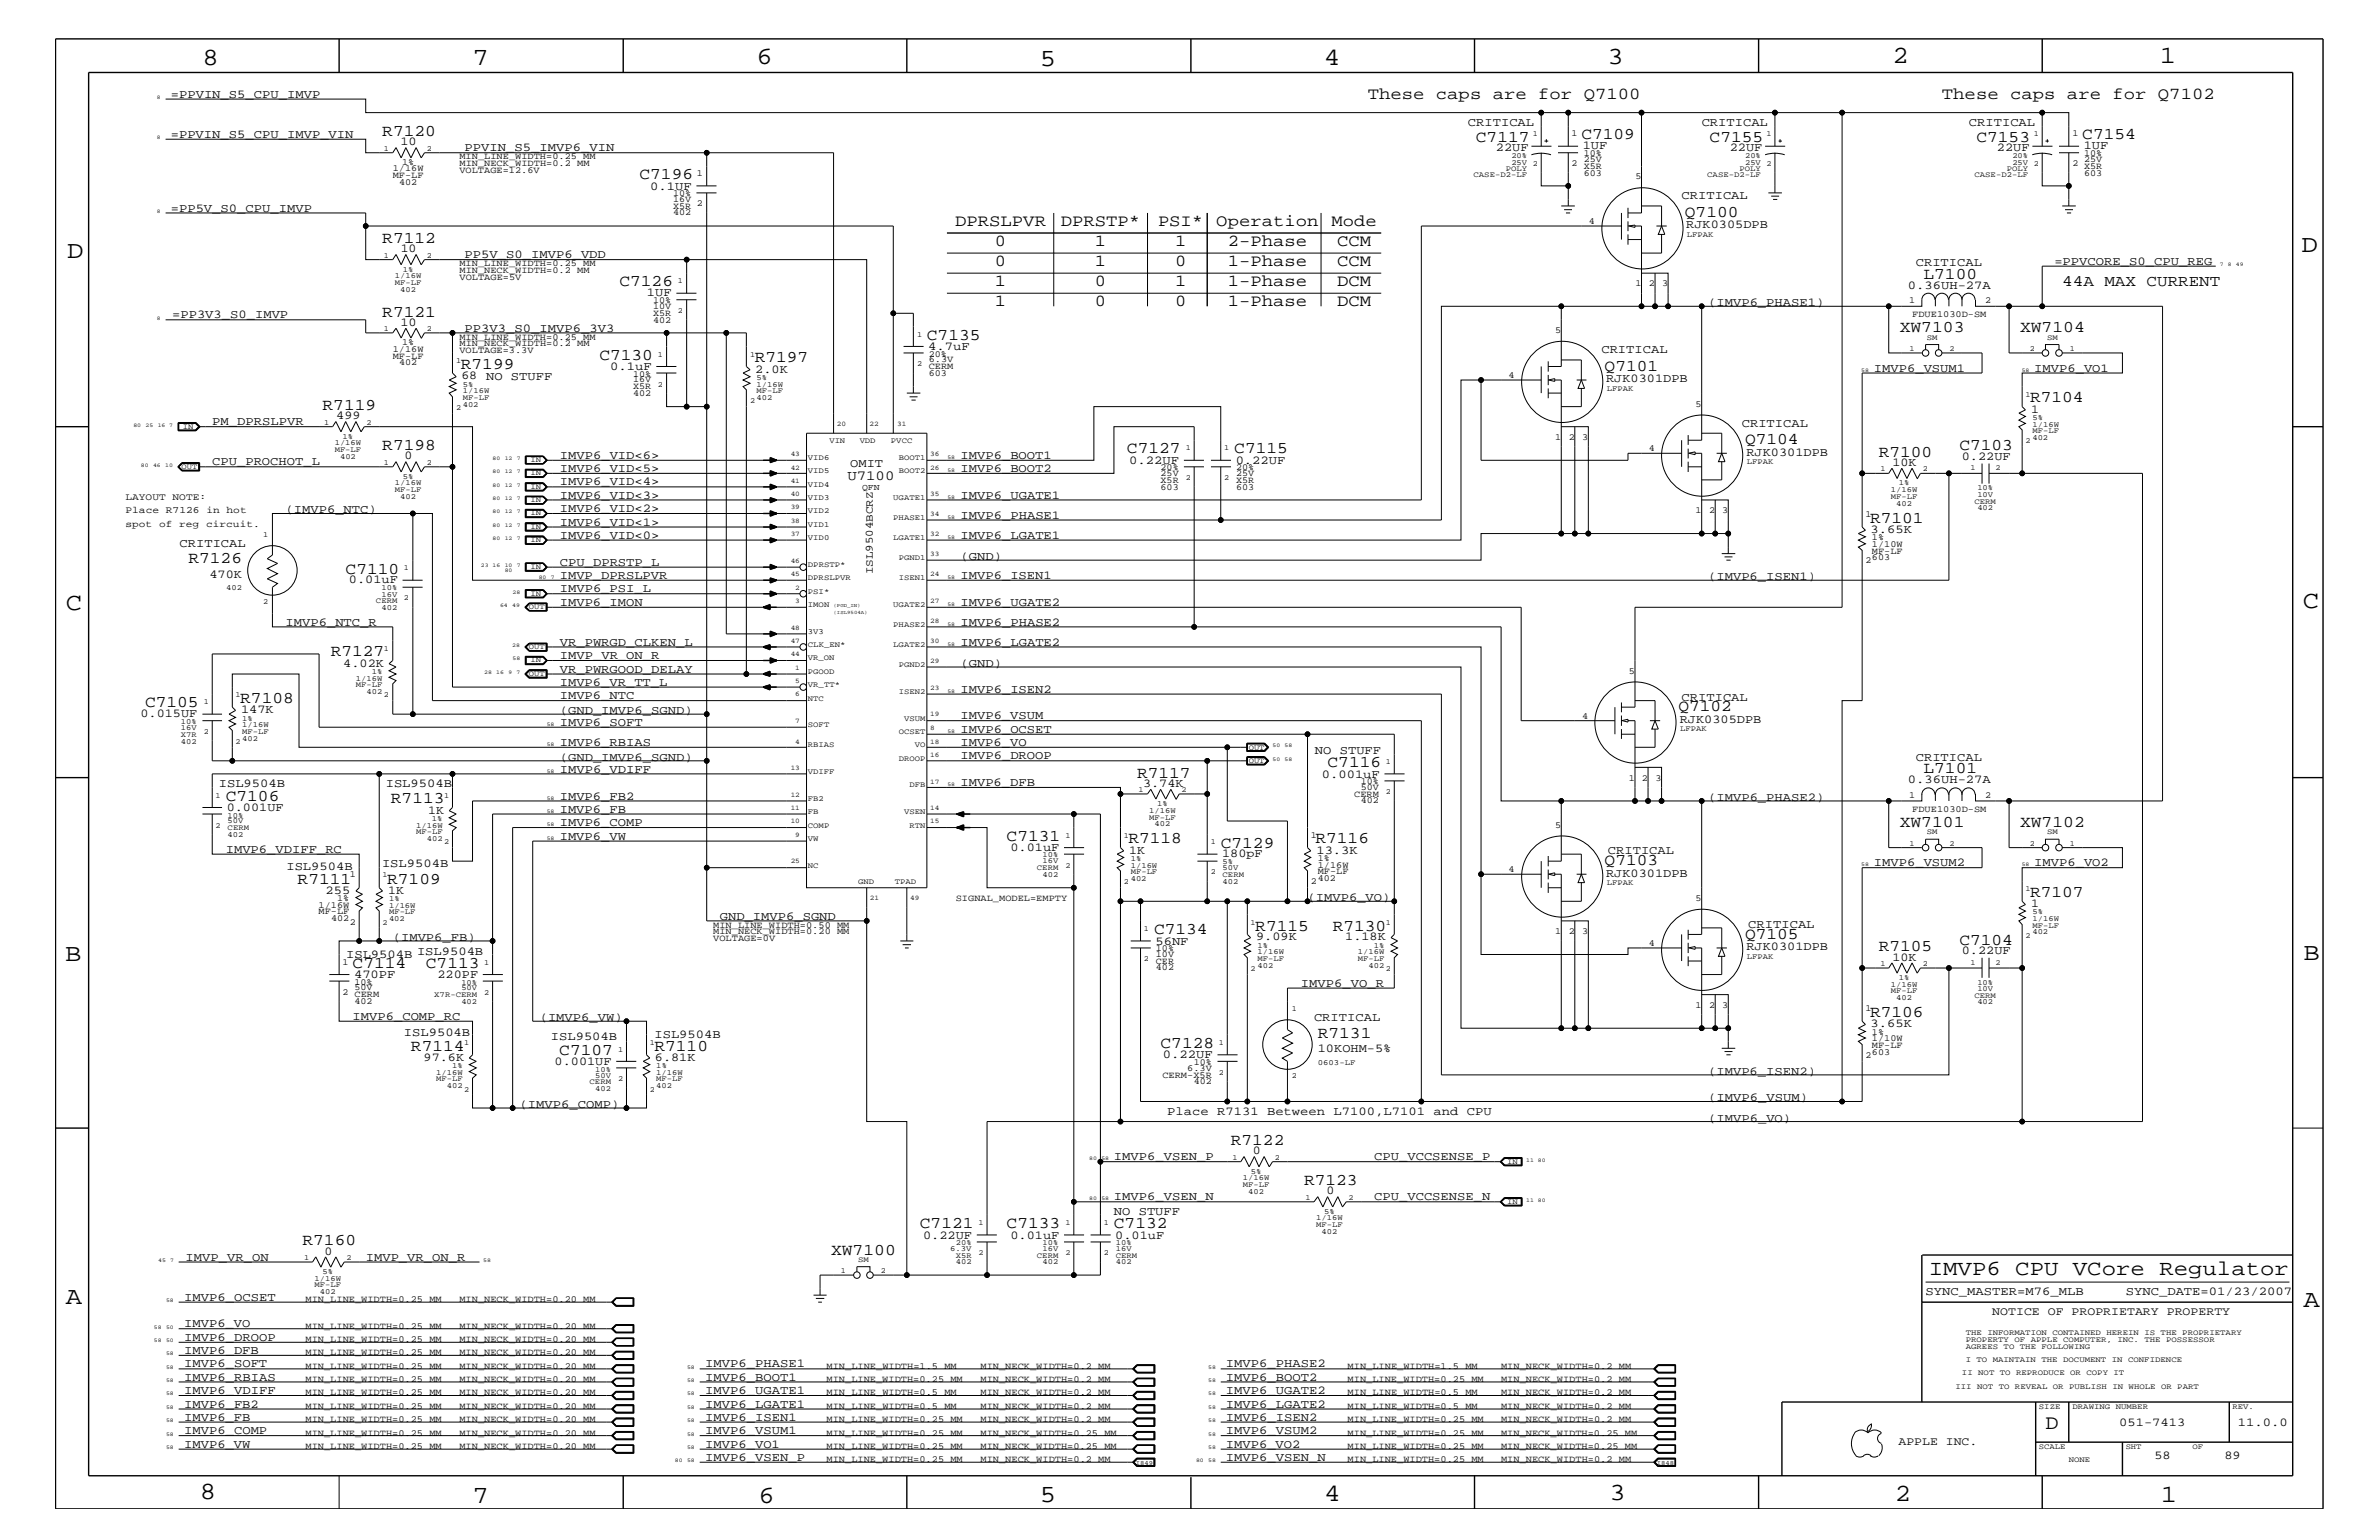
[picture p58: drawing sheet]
<svg xmlns="http://www.w3.org/2000/svg" width="432mm" height="279mm" viewBox="0 0 432 279" stroke-linecap="round" stroke-linejoin="round" font-family="sans-serif">
<defs><g id="words">
<g font-size="4.5">
<text x="36.7" y="11.7">8</text>
<text x="85.8" y="11.7">7</text>
<text x="137.3" y="11.5">6</text>
<text x="240.3" y="11.7">4</text>
<text x="291.8" y="11.5">3</text>
<text x="343.5" y="11.5">2</text>
<text x="392" y="11.5">1</text>
<text x="188.7" y="12.1">5</text>
<text x="12.2" y="46.8">D</text>
<text x="417.7" y="45.7">D</text>
<text x="11.9" y="110.6">C</text>
<text x="418" y="110.3">C</text>
<text x="11.9" y="174.3">B</text>
<text x="418.1" y="174.2">B</text>
<text x="11.9" y="236.7">A</text>
<text x="418.1" y="237.1">A</text>
<text x="36.2" y="271.9">8</text>
<text x="85.8" y="272.7">7</text>
<text x="137.7" y="272.7">6</text>
<text x="188.7" y="272.5">5</text>
<text x="240.4" y="272.3">4</text>
<text x="292.1" y="272.2">3</text>
<text x="343.9" y="272.3">2</text>
<text x="392.2" y="272.6">1</text>
</g>
<text font-size="3.9" x="350.1" y="231.3">IMVP6 CPU VCore Regulator</text>
<text font-size="3.7" x="371.3" y="259.3">D</text>
<g font-size="3">
<text x="248.2" y="18">These caps are for Q7100</text>
<text x="352.5" y="18">These caps are for Q7102</text>
<text x="69.4" y="24.7">R7120</text>
<text x="267.9" y="25.7">C7117</text>
<text x="287" y="25.3">C7109</text>
<text x="310.3" y="25.7">C7155</text>
<text x="358.7" y="25.7">C7153</text>
<text x="378" y="25.3">C7154</text>
<text x="116.1" y="32.5">C7196</text>
<text x="173.4" y="41">DPRSLPVR</text>
<text x="192.5" y="41">DPRSTP*</text>
<text x="210.2" y="41">PSI*</text>
<text x="220.8" y="41">Operation</text>
<text x="241.7" y="41">Mode</text>
<text x="305.8" y="39.3">Q7100</text>
<text x="69.4" y="44.1">R7112</text>
<text x="180.6" y="44.6">0</text>
<text x="198.7" y="44.6">1</text>
<text x="213.3" y="44.6">1</text>
<text x="222.8" y="44.6">2-Phase</text>
<text x="242.7" y="44.6">CCM</text>
<text x="112.4" y="51.9">C7126</text>
<text x="180.6" y="51.9">1</text>
<text x="180.6" y="48.3">0</text>
<text x="198.7" y="48.3">1</text>
<text x="198.7" y="51.9">0</text>
<text x="213.3" y="48.3">0</text>
<text x="213.3" y="51.9">1</text>
<text x="222.8" y="51.9">1-Phase</text>
<text x="222.8" y="48.3">1-Phase</text>
<text x="242.7" y="48.3">CCM</text>
<text x="242.7" y="51.9">DCM</text>
<text x="349.1" y="50.7">L7100</text>
<text x="69.4" y="57.4">R7121</text>
<text x="180.6" y="55.6">1</text>
<text x="198.7" y="55.6">0</text>
<text x="213.3" y="55.6">0</text>
<text x="222.8" y="55.6">1-Phase</text>
<text x="242.7" y="55.6">DCM</text>
<text x="108.8" y="65.3">C7130</text>
<text x="137" y="65.7">R7197</text>
<text x="168.2" y="61.7">C7135</text>
<text x="344.8" y="60.3">XW7103</text>
<text x="366.6" y="60.3">XW7104</text>
<text x="83.7" y="67">R7199</text>
<text x="291.3" y="67.3">Q7101</text>
<text x="58.5" y="74.4">R7119</text>
<text x="368.5" y="73">R7104</text>
<text x="69.4" y="81.6">R7198</text>
<text x="204.6" y="82.2">C7127</text>
<text x="224" y="82.2">C7115</text>
<text x="316.7" y="80.5">Q7104</text>
<text x="341" y="82.8">R7100</text>
<text x="355.6" y="81.6">C7103</text>
<text x="339.4" y="94.9">R7101</text>
<text x="34.2" y="102.2">R7126</text>
<text x="62.7" y="104.1">C7110</text>
<text x="60" y="119.1">R7127</text>
<text x="26.3" y="128.3">C7105</text>
<text x="43.6" y="127.6">R7108</text>
<text x="304.6" y="129.1">Q7102</text>
<text x="206.4" y="141.1">R7117</text>
<text x="241" y="139.2">C7116</text>
<text x="349.1" y="140.3">L7101</text>
<text x="41" y="145.3">C7106</text>
<text x="71" y="145.7">R7113</text>
<text x="182.7" y="152.6">C7131</text>
<text x="204.8" y="153">R7118</text>
<text x="221.6" y="153.8">C7129</text>
<text x="238.8" y="153">R7116</text>
<text x="344.8" y="150.1">XW7101</text>
<text x="366.6" y="150.1">XW7102</text>
<text x="54" y="160.3">R7111</text>
<text x="70.3" y="160.3">R7109</text>
<text x="291.3" y="156.9">Q7103</text>
<text x="368.5" y="162.8">R7107</text>
<text x="209.5" y="169.5">C7134</text>
<text x="227.8" y="168.9">R7115</text>
<text x="241.9" y="168.9">R7130</text>
<text x="316.7" y="170.3">Q7105</text>
<text x="341" y="172.6">R7105</text>
<text x="355.6" y="171.4">C7104</text>
<text x="64" y="175.6">C7114</text>
<text x="77.3" y="175.6">C7113</text>
<text x="339.4" y="184.6">R7106</text>
<text x="74.6" y="190.6">R7114</text>
<text x="101.5" y="191.4">C7107</text>
<text x="118.8" y="190.6">R7110</text>
<text x="210.7" y="190.2">C7128</text>
<text x="239.2" y="188.3">R7131</text>
<text x="223.4" y="207.7">R7122</text>
<text x="236.7" y="215">R7123</text>
<text x="54.9" y="225.9">R7160</text>
<text x="150.8" y="227.6">XW7100</text>
<text x="167" y="222.9">C7121</text>
<text x="182.7" y="222.9">C7133</text>
<text x="202.2" y="222.9">C7132</text>
</g>
<text font-size="2.9" x="374.3" y="51.9">44A MAX CURRENT</text>
<text font-size="2.5" x="153.8" y="87.1">U7100</text>
<g font-size="2.2">
<text x="31" y="17.7">=PPVIN_S5_CPU_IMVP</text>
<text x="266.4" y="22.9">CRITICAL</text>
<text x="308.9" y="22.9">CRITICAL</text>
<text x="357.4" y="22.9">CRITICAL</text>
<text x="31" y="25">=PPVIN_S5_CPU_IMVP_VIN</text>
<text x="72.7" y="26.4">10</text>
<text x="84.3" y="27.5">PPVIN_S5_IMVP6_VIN</text>
<text x="271.5" y="27.4">22UF</text>
<text x="287.3" y="27.1">1UF</text>
<text x="313.9" y="27.4">22UF</text>
<text x="362.5" y="27.4">22UF</text>
<text x="378.2" y="27.1">1UF</text>
<text x="118" y="34.4">0.1UF</text>
<text x="31" y="38.4">=PP5V_S0_CPU_IMVP</text>
<text x="305.2" y="36.2">CRITICAL</text>
<text x="306.1" y="41.4">RJK0305DPB</text>
<text x="72.7" y="45.7">10</text>
<text x="84.3" y="46.8">PP5V_S0_IMVP6_VDD</text>
<text x="117.4" y="53.8">1UF</text>
<text x="346.3" y="52.4">0.36UH-27A</text>
<text x="347.7" y="48.3">CRITICAL</text>
<text x="372.9" y="48">=PPVCORE_S0_CPU_REG</text>
<text x="31.2" y="57.8">=PP3V3_S0_IMVP</text>
<text x="72.7" y="59.1">10</text>
<text x="310" y="55.6">(IMVP6_PHASE1)</text>
<text x="84.3" y="60.2">PP3V3_S0_IMVP6_3V3</text>
<text x="168.5" y="63.4">4.7uF</text>
<text x="290.7" y="64">CRITICAL</text>
<text x="83.7" y="68.8">68</text>
<text x="88.2" y="68.9">NO STUFF</text>
<text x="110.7" y="67.1">0.1uF</text>
<text x="137.1" y="67.6">2.0K</text>
<text x="291.5" y="69.3">RJK0301DPB</text>
<text x="340.1" y="67.5">IMVP6_VSUM1</text>
<text x="369.2" y="67.5">IMVP6_VO1</text>
<text x="38.5" y="77.2">PM_DPRSLPVR</text>
<text x="61" y="76.1">499</text>
<text x="316.1" y="77.4">CRITICAL</text>
<text x="368.6" y="74.9">1</text>
<text x="73.4" y="83.3">0</text>
<text x="101.6" y="83.3">IMVP6_VID&lt;6&gt;</text>
<text x="174.3" y="83.3">IMVP6_BOOT1</text>
<text x="317" y="82.7">RJK0301DPB</text>
<text x="356.1" y="83.5">0.22UF</text>
<text x="38.5" y="84.4">CPU_PROCHOT_L</text>
<text x="101.6" y="88.1">IMVP6_VID&lt;4&gt;</text>
<text x="101.6" y="85.6">IMVP6_VID&lt;5&gt;</text>
<text x="154.3" y="84.7">OMIT</text>
<text x="174.3" y="85.6">IMVP6_BOOT2</text>
<text x="205" y="84.1">0.22UF</text>
<text x="224.3" y="84.1">0.22UF</text>
<text x="343.5" y="84.5">10K</text>
<text x="51.8" y="93.2">(IMVP6_NTC)</text>
<text x="101.6" y="90.5">IMVP6_VID&lt;3&gt;</text>
<text x="101.6" y="92.9">IMVP6_VID&lt;2&gt;</text>
<text x="101.6" y="95.4">IMVP6_VID&lt;1&gt;</text>
<text x="174.3" y="90.5">IMVP6_UGATE1</text>
<text x="174.3" y="94.2">IMVP6_PHASE1</text>
<text x="32.6" y="99.3">CRITICAL</text>
<text x="101.6" y="97.7">IMVP6_VID&lt;0&gt;</text>
<text x="174.3" y="101.6">(GND)</text>
<text x="174.3" y="97.7">IMVP6_LGATE1</text>
<text x="339.5" y="96.7">3.65K</text>
<text x="38" y="104.8">470K</text>
<text x="63.3" y="105.9">0.01uF</text>
<text x="101.6" y="102.6">CPU_DPRSTP_L</text>
<text x="101.6" y="107.5">IMVP6_PSI_L</text>
<text x="101.6" y="105">IMVP_DPRSLPVR</text>
<text x="174.3" y="105">IMVP6_ISEN1</text>
<text x="310" y="105.3">(IMVP6_ISEN1)</text>
<text x="51.8" y="113.6">IMVP6_NTC_R</text>
<text x="101.6" y="109.9">IMVP6_IMON</text>
<text x="174.3" y="109.9">IMVP6_UGATE2</text>
<text x="174.3" y="113.6">IMVP6_PHASE2</text>
<text x="101.6" y="117.2">VR_PWRGD_CLKEN_L</text>
<text x="101.6" y="119.6">IMVP_VR_ON_R</text>
<text x="174.3" y="117.2">IMVP6_LGATE2</text>
<text x="62.3" y="120.9">4.02K</text>
<text x="101.6" y="124.4">IMVP6_VR_TT_L</text>
<text x="101.6" y="122">VR_PWRGOOD_DELAY</text>
<text x="174.3" y="121">(GND)</text>
<text x="174.3" y="125.7">IMVP6_ISEN2</text>
<text x="25.5" y="130.2">0.015UF</text>
<text x="43.8" y="129.4">147K</text>
<text x="101.6" y="129.6">(GND_IMVP6_SGND)</text>
<text x="101.6" y="131.7">IMVP6_SOFT</text>
<text x="101.6" y="126.9">IMVP6_NTC</text>
<text x="174.3" y="130.5">IMVP6_VSUM</text>
<text x="304.9" y="131.1">RJK0305DPB</text>
<text x="305.2" y="127.1">CRITICAL</text>
<text x="101.6" y="135.3">IMVP6_RBIAS</text>
<text x="174.3" y="133">IMVP6_OCSET</text>
<text x="174.3" y="137.8">IMVP6_DROOP</text>
<text x="174.3" y="135.3">IMVP6_VO</text>
<text x="238.7" y="136.8">NO STUFF</text>
<text x="39.7" y="142.9">ISL9504B</text>
<text x="70" y="142.9">ISL9504B</text>
<text x="101.6" y="138">(GND_IMVP6_SGND)</text>
<text x="101.6" y="140.2">IMVP6_VDIFF</text>
<text x="174.3" y="142.6">IMVP6_DFB</text>
<text x="207.5" y="142.8">3.74K</text>
<text x="239.9" y="141.1">0.001uF</text>
<text x="346.3" y="142">0.36UH-27A</text>
<text x="347.7" y="138">CRITICAL</text>
<text x="41.1" y="147.1">0.001UF</text>
<text x="77.7" y="147.6">1K</text>
<text x="101.6" y="147.5">IMVP6_FB</text>
<text x="101.6" y="149.9">IMVP6_COMP</text>
<text x="101.6" y="145.1">IMVP6_FB2</text>
<text x="310" y="145.3">(IMVP6_PHASE2)</text>
<text x="41" y="154.7">IMVP6_VDIFF_RC</text>
<text x="101.6" y="152.3">IMVP6_VW</text>
<text x="183.4" y="154.4">0.01uF</text>
<text x="205" y="154.9">1K</text>
<text x="221.8" y="155.6">180pF</text>
<text x="238.9" y="154.9">13.3K</text>
<text x="291.8" y="155">CRITICAL</text>
<text x="52" y="157.9">ISL9504B</text>
<text x="69.3" y="157.3">ISL9504B</text>
<text x="291.5" y="159">RJK0301DPB</text>
<text x="340.1" y="157.2">IMVP6_VSUM2</text>
<text x="369.2" y="157.2">IMVP6_VO2</text>
<text x="59.1" y="162.2">255</text>
<text x="70.4" y="162.2">1K</text>
<text x="130.6" y="166.9">GND_IMVP6_SGND</text>
<text x="237.3" y="163.5">(IMVP6_VO)</text>
<text x="368.6" y="164.5">1</text>
<text x="62.8" y="173.8">ISL9504B ISL9504B</text>
<text x="71.3" y="170.7">(IMVP6_FB)</text>
<text x="209.7" y="171.4">56NF</text>
<text x="228" y="170.6">9.09K</text>
<text x="244.2" y="170.6">1.18K</text>
<text x="317" y="172.3">RJK0301DPB</text>
<text x="317.3" y="168.3">CRITICAL</text>
<text x="356.1" y="173.2">0.22UF</text>
<text x="64.3" y="177.4">470PF</text>
<text x="79.4" y="177.4">220PF</text>
<text x="236.1" y="179">IMVP6_VO_R</text>
<text x="343.5" y="174.3">10K</text>
<text x="64" y="185">IMVP6_COMP_RC</text>
<text x="98" y="185.3">(IMVP6_VW)</text>
<text x="238.5" y="185.3">CRITICAL</text>
<text x="73.3" y="188">ISL9504B</text>
<text x="100" y="188.8">ISL9504B</text>
<text x="118.8" y="188.2">ISL9504B</text>
<text x="211.1" y="192">0.22UF</text>
<text x="239.2" y="190.9">10KOHM-5%</text>
<text x="339.5" y="186.4">3.65K</text>
<text x="76.9" y="192.5">97.6K</text>
<text x="100.7" y="193.2">0.001UF</text>
<text x="118.9" y="192.5">6.81K</text>
<text x="310" y="195">(IMVP6_ISEN2)</text>
<text x="94.3" y="201">(IMVP6_COMP)</text>
<text x="211.8" y="202.3">Place R7131 Between L7100,L7101 and CPU</text>
<text x="310" y="203.5">(IMVP6_VO)</text>
<text x="310" y="199.8">(IMVP6_VSUM)</text>
<text x="227.4" y="209.4">0</text>
<text x="202.2" y="210.5">IMVP6_VSEN_P</text>
<text x="249.4" y="210.5">CPU_VCCSENSE_P</text>
<text x="202.2" y="220.4">NO STUFF</text>
<text x="202.2" y="217.8">IMVP6_VSEN_N</text>
<text x="240.7" y="216.7">0</text>
<text x="249.4" y="217.8">CPU_VCCSENSE_N</text>
<text x="58.9" y="227.6">0</text>
<text x="167.6" y="224.7">0.22UF</text>
<text x="183.4" y="224.7">0.01uF</text>
<text x="202.4" y="224.7">0.01uF</text>
<text x="33.7" y="228.7">IMVP_VR_ON</text>
<text x="66.4" y="228.7">IMVP_VR_ON_R</text>
<text x="33.4" y="236">IMVP6_OCSET</text>
<text x="349.5" y="235">SYNC_MASTER=M76_MLB</text>
<text x="385.8" y="235">SYNC_DATE=01/23/2007</text>
<text x="33.4" y="245.6">IMVP6_DFB</text>
<text x="33.4" y="240.8">IMVP6_VO</text>
<text x="33.4" y="243.3">IMVP6_DROOP</text>
<text x="33.4" y="248.1">IMVP6_SOFT</text>
<text x="33.4" y="250.6">IMVP6_RBIAS</text>
<text x="128" y="250.6">IMVP6_BOOT1</text>
<text x="128" y="248.1">IMVP6_PHASE1</text>
<text x="222.5" y="248.1">IMVP6_PHASE2</text>
<text x="222.5" y="250.6">IMVP6_BOOT2</text>
<text x="33.4" y="255.4">IMVP6_FB2</text>
<text x="33.4" y="252.9">IMVP6_VDIFF</text>
<text x="33.4" y="257.8">IMVP6_FB</text>
<text x="128" y="255.4">IMVP6_LGATE1</text>
<text x="128" y="252.9">IMVP6_UGATE1</text>
<text x="128" y="257.8">IMVP6_ISEN1</text>
<text x="222.5" y="252.9">IMVP6_UGATE2</text>
<text x="222.5" y="257.8">IMVP6_ISEN2</text>
<text x="222.5" y="255.4">IMVP6_LGATE2</text>
<text x="33.4" y="260.2">IMVP6_COMP</text>
<text x="33.4" y="262.7">IMVP6_VW</text>
<text x="128" y="262.7">IMVP6_VO1</text>
<text x="128" y="260.2">IMVP6_VSUM1</text>
<text x="222.5" y="260.2">IMVP6_VSUM2</text>
<text x="222.5" y="262.7">IMVP6_VO2</text>
<text x="384.6" y="258.7">051-7413</text>
<text x="406.2" y="258.7">11.0.0</text>
<text x="128" y="265">IMVP6_VSEN_P</text>
<text x="222.5" y="265">IMVP6_VSEN_N</text>
<text x="391" y="264.7">58</text>
<text x="403.7" y="264.7">89</text>
</g>
<g font-size="2.1">
<text x="361.6" y="238.6">NOTICE OF PROPRIETARY PROPERTY</text>
<text x="344.6" y="262.2">APPLE INC.</text>
</g>
<text font-size="2" x="158.4" y="104.2" transform="rotate(-90 158.4 104.2)">ISL9504BCRZ</text>
<g font-size="1.8">
<text x="22.8" y="95.6">spot of reg circuit.</text>
<text x="22.8" y="93.2">Place R7126 in hot</text>
<text x="22.8" y="90.7">LAYOUT NOTE:</text>
</g>
<g font-size="1.7">
<text x="73" y="29.9">1%</text>
<text x="83.4" y="28.9">MIN_LINE_WIDTH=0.25 MM</text>
<text x="285.2" y="24.7">1</text>
<text x="287.4" y="29.4">25V</text>
<text x="287.4" y="28.3">10%</text>
<text x="376.2" y="24.7">1</text>
<text x="378.3" y="28.3">10%</text>
<text x="378.3" y="29.4">25V</text>
<text x="71.3" y="32.3">MF-LF</text>
<text x="71.3" y="31.1">1/16W</text>
<text x="72.4" y="33.6">402</text>
<text x="83.4" y="30.2">MIN_NECK_WIDTH=0.2 MM</text>
<text x="83.4" y="31.4">VOLTAGE=12.6V</text>
<text x="122.2" y="35.6">10%</text>
<text x="126.5" y="31.9">1</text>
<text x="285.2" y="30.2">2</text>
<text x="287.4" y="30.6">X5R</text>
<text x="287.4" y="31.9">603</text>
<text x="296.8" y="32.5">5</text>
<text x="376.2" y="30.2">2</text>
<text x="378.3" y="31.9">603</text>
<text x="378.3" y="30.6">X5R</text>
<text x="122.2" y="36.7">16V</text>
<text x="122.2" y="39.1">402</text>
<text x="122.2" y="37.9">X5R</text>
<text x="126.5" y="37.4">2</text>
<text x="288.4" y="40.7">4</text>
<text x="83.4" y="48.3">MIN_LINE_WIDTH=0.25 MM</text>
<text x="83.4" y="50.7">VOLTAGE=5V</text>
<text x="83.4" y="49.6">MIN_NECK_WIDTH=0.2 MM</text>
<text x="296.8" y="51.9">1</text>
<text x="299.3" y="51.9">2</text>
<text x="301.7" y="51.9">3</text>
<text x="118.5" y="55">10%</text>
<text x="118.5" y="56.1">10V</text>
<text x="118.5" y="58.5">402</text>
<text x="118.5" y="57.3">X5R</text>
<text x="346.5" y="55">1</text>
<text x="347.1" y="57.5">FDUE1030D-SM</text>
<text x="360.3" y="55">2</text>
<text x="71.3" y="63.9">1/16W</text>
<text x="71.3" y="65.1">MF-LF</text>
<text x="73" y="62.6">1%</text>
<text x="83.4" y="62.9">MIN_NECK_WIDTH=0.2 MM</text>
<text x="83.4" y="61.7">MIN_LINE_WIDTH=0.25 MM</text>
<text x="83.4" y="64">VOLTAGE=3.3V</text>
<text x="168.6" y="65.7">6.3V</text>
<text x="168.6" y="64.7">20%</text>
<text x="282.3" y="60.4">5</text>
<text x="72.4" y="66.2">402</text>
<text x="114.9" y="70.6">X5R</text>
<text x="114.9" y="69.4">16V</text>
<text x="114.9" y="71.8">402</text>
<text x="114.9" y="68.4">10%</text>
<text x="168.6" y="67">CERM</text>
<text x="168.6" y="68.2">603</text>
<text x="273.8" y="68.5">4</text>
<text x="307.8" y="73.8">5</text>
<text x="282.3" y="79.9">1</text>
<text x="284.7" y="79.9">2</text>
<text x="287.2" y="79.9">3</text>
<text x="299.3" y="81.9">4</text>
<text x="210.7" y="85.3">20%</text>
<text x="210.7" y="88.8">603</text>
<text x="210.7" y="87.6">X5R</text>
<text x="210.7" y="86.4">25V</text>
<text x="224.4" y="85.3">20%</text>
<text x="224.4" y="86.4">25V</text>
<text x="224.4" y="88.8">603</text>
<text x="224.4" y="87.6">X5R</text>
<text x="307.8" y="93.2">1</text>
<text x="310.2" y="93.2">2</text>
<text x="312.6" y="93.2">3</text>
<text x="338.6" y="93.8">1</text>
<text x="339.8" y="100.4">MF-LF</text>
<text x="339.8" y="101.6">603</text>
<text x="339.8" y="98">1%</text>
<text x="339.8" y="99.3">1/10W</text>
<text x="338.6" y="102.2">2</text>
<text x="295.7" y="122.3">5</text>
<text x="287.2" y="130.4">4</text>
<text x="247" y="143.4">50V</text>
<text x="247" y="142.3">10%</text>
<text x="295.7" y="141.7">1</text>
<text x="298" y="141.7">2</text>
<text x="300.5" y="141.7">3</text>
<text x="245.8" y="144.6">CERM</text>
<text x="247" y="145.7">402</text>
<text x="346.5" y="144.7">1</text>
<text x="347.1" y="147.3">FDUE1030D-SM</text>
<text x="360.3" y="144.7">2</text>
<text x="237.9" y="152">1</text>
<text x="282.3" y="150.1">5</text>
<text x="63.5" y="159.2">1</text>
<text x="237.9" y="160.5">2</text>
<text x="239.2" y="156.2">1%</text>
<text x="239.2" y="158.6">MF-LF</text>
<text x="239.2" y="159.9">402</text>
<text x="239.2" y="157.4">1/16W</text>
<text x="273.8" y="158.3">4</text>
<text x="57.8" y="165.9">MF-LF</text>
<text x="57.8" y="164.7">1/16W</text>
<text x="60.1" y="167.1">402</text>
<text x="61.2" y="163.5">1%</text>
<text x="63.5" y="167.8">2</text>
<text x="173.5" y="163.5">SIGNAL_MODEL=EMPTY</text>
<text x="307.8" y="163.5">5</text>
<text x="129.5" y="169.5">MIN_NECK_WIDTH=0.20 MM</text>
<text x="129.5" y="170.7">VOLTAGE=0V</text>
<text x="129.5" y="168.3">MIN_LINE_WIDTH=0.50 MM</text>
<text x="209.8" y="173.7">10V</text>
<text x="209.8" y="172.6">10%</text>
<text x="282.3" y="169.5">1</text>
<text x="284.7" y="169.5">2</text>
<text x="287.2" y="169.5">3</text>
<text x="299.3" y="171.6">4</text>
<text x="62.1" y="175">1</text>
<text x="64.3" y="179.7">50V</text>
<text x="64.3" y="178.7">10%</text>
<text x="209.8" y="174.9">CER</text>
<text x="209.8" y="176.1">402</text>
<text x="62.1" y="180.5">2</text>
<text x="64.3" y="181">CERM</text>
<text x="64.3" y="182.1">402</text>
<text x="307.8" y="182.9">1</text>
<text x="310.2" y="182.9">2</text>
<text x="312.6" y="182.9">3</text>
<text x="338.6" y="183.5">1</text>
<text x="338.6" y="192">2</text>
<text x="339.8" y="188.9">1/10W</text>
<text x="339.8" y="191.4">603</text>
<text x="339.8" y="190.2">MF-LF</text>
<text x="339.8" y="187.7">1%</text>
<text x="211" y="195.5">CERM-X5R</text>
<text x="215.5" y="194.3">6.3V</text>
<text x="216.7" y="193.2">10%</text>
<text x="216.7" y="196.7">402</text>
<text x="55.5" y="236.2">MIN_LINE_WIDTH=0.25 MM</text>
<text x="83.4" y="236.2">MIN_NECK_WIDTH=0.20 MM</text>
<text x="55.5" y="241.1">MIN_LINE_WIDTH=0.25 MM</text>
<text x="55.5" y="243.5">MIN_LINE_WIDTH=0.25 MM</text>
<text x="55.5" y="245.9">MIN_LINE_WIDTH=0.25 MM</text>
<text x="83.4" y="241.1">MIN_NECK_WIDTH=0.20 MM</text>
<text x="83.4" y="243.5">MIN_NECK_WIDTH=0.20 MM</text>
<text x="83.4" y="245.9">MIN_NECK_WIDTH=0.20 MM</text>
<text x="55.5" y="248.4">MIN_LINE_WIDTH=0.25 MM</text>
<text x="55.5" y="250.7">MIN_LINE_WIDTH=0.25 MM</text>
<text x="83.4" y="248.4">MIN_NECK_WIDTH=0.20 MM</text>
<text x="83.4" y="250.7">MIN_NECK_WIDTH=0.20 MM</text>
<text x="150" y="248.4">MIN_LINE_WIDTH=1.5 MM</text>
<text x="150" y="250.7">MIN_LINE_WIDTH=0.25 MM</text>
<text x="178" y="250.7">MIN_NECK_WIDTH=0.2 MM</text>
<text x="178" y="248.4">MIN_NECK_WIDTH=0.2 MM</text>
<text x="244.6" y="248.4">MIN_LINE_WIDTH=1.5 MM</text>
<text x="244.6" y="250.7">MIN_LINE_WIDTH=0.25 MM</text>
<text x="272.5" y="248.4">MIN_NECK_WIDTH=0.2 MM</text>
<text x="272.5" y="250.7">MIN_NECK_WIDTH=0.2 MM</text>
<text x="55.5" y="255.6">MIN_LINE_WIDTH=0.25 MM</text>
<text x="55.5" y="253.2">MIN_LINE_WIDTH=0.25 MM</text>
<text x="83.4" y="255.6">MIN_NECK_WIDTH=0.20 MM</text>
<text x="83.4" y="253.2">MIN_NECK_WIDTH=0.20 MM</text>
<text x="150" y="255.6">MIN_LINE_WIDTH=0.5 MM</text>
<text x="150" y="253.2">MIN_LINE_WIDTH=0.5 MM</text>
<text x="178" y="255.6">MIN_NECK_WIDTH=0.2 MM</text>
<text x="178" y="253.2">MIN_NECK_WIDTH=0.2 MM</text>
<text x="244.6" y="253.2">MIN_LINE_WIDTH=0.5 MM</text>
<text x="244.6" y="255.6">MIN_LINE_WIDTH=0.5 MM</text>
<text x="272.5" y="253.2">MIN_NECK_WIDTH=0.2 MM</text>
<text x="272.5" y="255.6">MIN_NECK_WIDTH=0.2 MM</text>
<text x="55.5" y="258">MIN_LINE_WIDTH=0.25 MM</text>
<text x="55.5" y="260.5">MIN_LINE_WIDTH=0.25 MM</text>
<text x="55.5" y="262.9">MIN_LINE_WIDTH=0.25 MM</text>
<text x="83.4" y="260.5">MIN_NECK_WIDTH=0.20 MM</text>
<text x="83.4" y="258">MIN_NECK_WIDTH=0.20 MM</text>
<text x="83.4" y="262.9">MIN_NECK_WIDTH=0.20 MM</text>
<text x="150" y="260.5">MIN_LINE_WIDTH=0.25 MM</text>
<text x="150" y="262.9">MIN_LINE_WIDTH=0.25 MM</text>
<text x="150" y="258">MIN_LINE_WIDTH=0.25 MM</text>
<text x="178" y="262.9">MIN_NECK_WIDTH=0.25 MM</text>
<text x="178" y="260.5">MIN_NECK_WIDTH=0.25 MM</text>
<text x="178" y="258">MIN_NECK_WIDTH=0.2 MM</text>
<text x="244.6" y="260.5">MIN_LINE_WIDTH=0.25 MM</text>
<text x="244.6" y="262.9">MIN_LINE_WIDTH=0.25 MM</text>
<text x="244.6" y="258">MIN_LINE_WIDTH=0.25 MM</text>
<text x="272.5" y="260.5">MIN_NECK_WIDTH=0.25 MM</text>
<text x="272.5" y="262.9">MIN_NECK_WIDTH=0.25 MM</text>
<text x="272.5" y="258">MIN_NECK_WIDTH=0.2 MM</text>
<text x="150" y="265.3">MIN_LINE_WIDTH=0.25 MM</text>
<text x="178" y="265.3">MIN_NECK_WIDTH=0.2 MM</text>
<text x="244.6" y="265.3">MIN_LINE_WIDTH=0.25 MM</text>
<text x="272.5" y="265.3">MIN_NECK_WIDTH=0.2 MM</text>
</g>
<text font-size="1.6" x="156.5" y="88.8">QFN</text>
<g font-size="1.4">
<text x="69.7" y="27.4">1</text>
<text x="77.5" y="27.4">2</text>
<text x="274.3" y="28.6">20%</text>
<text x="274.3" y="29.9">25V 2</text>
<text x="278.2" y="24.7">1</text>
<text x="316.7" y="28.6">20%</text>
<text x="316.7" y="29.9">25V 2</text>
<text x="320.6" y="24.7">1</text>
<text x="365.3" y="28.6">20%</text>
<text x="365.3" y="29.9">25V 2</text>
<text x="369.1" y="24.7">1</text>
<text x="267.5" y="32.2">CASE-D2-LF</text>
<text x="273.3" y="31">POLY</text>
<text x="309.9" y="32.2">CASE-D2-LF</text>
<text x="315.7" y="31">POLY</text>
<text x="358.4" y="32.2">CASE-D2-LF</text>
<text x="364.2" y="31">POLY</text>
<text x="69.7" y="46.8">1</text>
<text x="77.5" y="46.8">2</text>
<text x="306.2" y="43">LFPAK</text>
<text x="71.7" y="50.5">1/16W</text>
<text x="71.7" y="51.7">MF-LF</text>
<text x="72.6" y="52.9">402</text>
<text x="73.1" y="49.3">1%</text>
<text x="123" y="51.3">1</text>
<text x="123" y="56.8">2</text>
<text x="69.7" y="60.1">1</text>
<text x="77.5" y="60.1">2</text>
<text x="82.8" y="65.9">1</text>
<text x="119.4" y="64.7">1</text>
<text x="136.1" y="64.7">1</text>
<text x="166.5" y="61.1">1</text>
<text x="346.6" y="63.7">1</text>
<text x="349.7" y="61.7">SM</text>
<text x="353.9" y="63.7">2</text>
<text x="368.4" y="63.7">2</text>
<text x="371.6" y="61.7">SM</text>
<text x="375.7" y="63.7">1</text>
<text x="84" y="70.1">5%</text>
<text x="84" y="71.3">1/16W</text>
<text x="119.4" y="70.1">2</text>
<text x="137.3" y="70.1">1/16W</text>
<text x="137.3" y="71.3">MF-LF</text>
<text x="137.3" y="68.9">5%</text>
<text x="166.5" y="66.5">2</text>
<text x="291.7" y="70.9">LFPAK</text>
<text x="367.6" y="72">1</text>
<text x="33.2" y="77.8">IN</text>
<text x="58.8" y="77.1">1</text>
<text x="66.5" y="77.1">2</text>
<text x="82.8" y="74.4">2</text>
<text x="84" y="72.6">MF-LF</text>
<text x="84" y="73.8">402</text>
<text x="136.1" y="73.2">2</text>
<text x="137.3" y="72.6">402</text>
<text x="368.9" y="77.4">1/16W</text>
<text x="368.9" y="76.2">5%</text>
<text x="60.7" y="80.8">1/16W</text>
<text x="60.7" y="82">MF-LF</text>
<text x="61.7" y="83.3">402</text>
<text x="62.2" y="79.6">1%</text>
<text x="96.3" y="83.8">IN</text>
<text x="146.6" y="83.5">VID6</text>
<text x="150.5" y="80.5">VIN</text>
<text x="156" y="80.5">VDD</text>
<text x="161.7" y="80.5">PVCC</text>
<text x="163.2" y="83.5">BOOT1</text>
<text x="215.2" y="81.6">1</text>
<text x="222.2" y="81.6">1</text>
<text x="367.6" y="80.5">2</text>
<text x="368.9" y="79.9">402</text>
<text x="368.9" y="78.6">MF-LF</text>
<text x="32.9" y="85">OUT</text>
<text x="69.7" y="84.4">1</text>
<text x="71.7" y="88.1">1/16W</text>
<text x="71.7" y="89.3">MF-LF</text>
<text x="73.1" y="86.9">5%</text>
<text x="77.5" y="84.4">2</text>
<text x="96.3" y="88.7">IN</text>
<text x="96.3" y="86.2">IN</text>
<text x="146.6" y="88.3">VID4</text>
<text x="146.6" y="85.9">VID5</text>
<text x="163.2" y="85.9">BOOT2</text>
<text x="215.2" y="87.1">2</text>
<text x="222.2" y="87.1">2</text>
<text x="317.1" y="84.2">LFPAK</text>
<text x="341.3" y="85.5">1</text>
<text x="343.2" y="89.3">1/16W</text>
<text x="344.6" y="88.1">1%</text>
<text x="349" y="85.5">2</text>
<text x="357.6" y="85.3">1</text>
<text x="358.9" y="88.9">10%</text>
<text x="362.2" y="85.3">2</text>
<text x="72.6" y="90.5">402</text>
<text x="96.3" y="96">IN</text>
<text x="96.3" y="93.5">IN</text>
<text x="96.3" y="91.1">IN</text>
<text x="146.6" y="95.6">VID1</text>
<text x="146.6" y="90.7">VID3</text>
<text x="146.6" y="93.2">VID2</text>
<text x="162.1" y="90.7">UGATE1</text>
<text x="162.1" y="94.3">PHASE1</text>
<text x="343.2" y="90.5">MF-LF</text>
<text x="344.2" y="91.7">402</text>
<text x="358.4" y="91.4">CERM</text>
<text x="358.9" y="90.1">10V</text>
<text x="358.9" y="92.6">402</text>
<text x="47.8" y="97.4">1</text>
<text x="96.3" y="98.4">IN</text>
<text x="146.6" y="98">VID0</text>
<text x="162.1" y="98">LGATE1</text>
<text x="163.2" y="101.6">PGND1</text>
<text x="41.1" y="107.1">402</text>
<text x="69.3" y="107.1">10%</text>
<text x="73.3" y="103.5">1</text>
<text x="96.3" y="103.2">IN</text>
<text x="146.6" y="102.9">DPRSTP*</text>
<text x="146.6" y="107.7">PSI*</text>
<text x="146.6" y="105.3">DPRSLPVR</text>
<text x="163.2" y="105.3">ISEN1</text>
<text x="47.8" y="109.5">2</text>
<text x="68.2" y="109.4">CERM</text>
<text x="69.3" y="110.6">402</text>
<text x="69.3" y="108.2">16V</text>
<text x="73.3" y="108.9">2</text>
<text x="96" y="110.5">OUT</text>
<text x="96.3" y="108.1">IN</text>
<text x="146.6" y="110.2">IMON</text>
<text x="162.1" y="113.7">PHASE2</text>
<text x="162.1" y="110.2">UGATE2</text>
<text x="69.7" y="118.1">1</text>
<text x="96" y="117.8">OUT</text>
<text x="146.6" y="119.8">VR_ON</text>
<text x="146.6" y="115">3V3</text>
<text x="146.6" y="117.4">CLK_EN*</text>
<text x="162.1" y="117.4">LGATE2</text>
<text x="64.6" y="124.7">MF-LF</text>
<text x="64.6" y="123.5">1/16W</text>
<text x="66.5" y="125.9">402</text>
<text x="67.5" y="122.3">1%</text>
<text x="96" y="122.6">OUT</text>
<text x="96.3" y="120.2">IN</text>
<text x="146.6" y="124.7">VR_TT*</text>
<text x="146.6" y="122.3">PGOOD</text>
<text x="163.2" y="125.9">ISEN2</text>
<text x="163.2" y="121">PGND2</text>
<text x="32.9" y="131.3">10%</text>
<text x="37" y="127.7">1</text>
<text x="42.8" y="126.5">1</text>
<text x="43.9" y="131.9">1/16W</text>
<text x="43.9" y="130.8">1%</text>
<text x="69.7" y="126.5">2</text>
<text x="146.6" y="127.1">NTC</text>
<text x="146.6" y="131.9">SOFT</text>
<text x="164.1" y="130.8">VSUM</text>
<text x="32.9" y="134.9">402</text>
<text x="32.9" y="132.4">16V</text>
<text x="32.9" y="133.6">X7R</text>
<text x="37" y="133.2">2</text>
<text x="42.8" y="135">2</text>
<text x="43.9" y="134.4">402</text>
<text x="43.9" y="133.2">MF-LF</text>
<text x="146.6" y="135.6">RBIAS</text>
<text x="163.2" y="133.2">OCSET</text>
<text x="166" y="135.6">VO</text>
<text x="226.7" y="136">OUT</text>
<text x="305" y="132.7">LFPAK</text>
<text x="146.6" y="140.4">VDIFF</text>
<text x="163.2" y="138">DROOP</text>
<text x="165.1" y="142.9">DFB</text>
<text x="206.7" y="143.7">1</text>
<text x="214.5" y="143.7">2</text>
<text x="226.7" y="138.4">OUT</text>
<text x="251.5" y="138.6">1</text>
<text x="39.1" y="144.7">1</text>
<text x="41.3" y="149.4">50V</text>
<text x="41.3" y="148.4">10%</text>
<text x="78.4" y="149">1%</text>
<text x="80.6" y="144.7">1</text>
<text x="146.6" y="147.7">FB</text>
<text x="146.6" y="145.3">FB2</text>
<text x="164.1" y="147.7">VSEN</text>
<text x="208.6" y="147.5">1/16W</text>
<text x="208.6" y="148.7">MF-LF</text>
<text x="209.5" y="149.9">402</text>
<text x="210" y="146.2">1%</text>
<text x="251.5" y="144">2</text>
<text x="39.1" y="150.1">2</text>
<text x="41.3" y="150.7">CERM</text>
<text x="41.3" y="151.8">402</text>
<text x="75.5" y="150.1">1/16W</text>
<text x="75.5" y="151.3">MF-LF</text>
<text x="77.5" y="152.6">402</text>
<text x="80.6" y="153.2">2</text>
<text x="146.6" y="152.6">VW</text>
<text x="146.6" y="150.1">COMP</text>
<text x="165.1" y="150.1">RTN</text>
<text x="189.2" y="155.6">10%</text>
<text x="193.4" y="152">1</text>
<text x="204" y="152">1</text>
<text x="219.8" y="153.2">1</text>
<text x="346.6" y="153.4">1</text>
<text x="349.7" y="151.3">SM</text>
<text x="353.9" y="153.4">2</text>
<text x="368.4" y="153.4">2</text>
<text x="371.6" y="151.3">SM</text>
<text x="375.7" y="153.4">1</text>
<text x="69.4" y="159.2">1</text>
<text x="146.6" y="157.4">NC</text>
<text x="155.8" y="160.5">GND</text>
<text x="162.4" y="160.5">TPAD</text>
<text x="188.2" y="157.9">CERM</text>
<text x="189.2" y="159.1">402</text>
<text x="189.2" y="156.7">16V</text>
<text x="193.4" y="157.4">2</text>
<text x="204" y="160.5">2</text>
<text x="205.2" y="159.9">402</text>
<text x="205.2" y="156.2">1%</text>
<text x="205.2" y="158.6">MF-LF</text>
<text x="205.2" y="157.4">1/16W</text>
<text x="219.8" y="158.6">2</text>
<text x="221.9" y="157.9">50V</text>
<text x="221.9" y="160.3">402</text>
<text x="221.9" y="156.8">5%</text>
<text x="221.9" y="159.1">CERM</text>
<text x="291.7" y="160.6">LFPAK</text>
<text x="367.6" y="161.7">1</text>
<text x="69.4" y="167.8">2</text>
<text x="70.6" y="163.5">1%</text>
<text x="70.6" y="167.1">402</text>
<text x="70.6" y="164.7">1/16W</text>
<text x="70.6" y="165.9">MF-LF</text>
<text x="227" y="167.8">1</text>
<text x="251.5" y="167.8">1</text>
<text x="368.9" y="167.1">1/16W</text>
<text x="368.9" y="165.9">5%</text>
<text x="207.6" y="168.9">1</text>
<text x="228.3" y="173.2">1/16W</text>
<text x="228.3" y="172">1%</text>
<text x="246.5" y="173.2">1/16W</text>
<text x="249.3" y="172">1%</text>
<text x="317.1" y="173.9">LFPAK</text>
<text x="367.6" y="170.1">2</text>
<text x="368.9" y="168.3">MF-LF</text>
<text x="368.9" y="169.5">402</text>
<text x="83.7" y="179.7">50V</text>
<text x="83.7" y="178.7">10%</text>
<text x="87.9" y="175">1</text>
<text x="207.6" y="174.4">2</text>
<text x="227" y="176.2">2</text>
<text x="228.3" y="175.6">402</text>
<text x="228.3" y="174.4">MF-LF</text>
<text x="246.5" y="174.4">MF-LF</text>
<text x="248.4" y="175.6">402</text>
<text x="251.5" y="176.2">2</text>
<text x="341.3" y="175.2">1</text>
<text x="343.2" y="179">1/16W</text>
<text x="344.6" y="177.7">1%</text>
<text x="349" y="175.2">2</text>
<text x="357.6" y="175">1</text>
<text x="358.9" y="179.9">10V</text>
<text x="358.9" y="178.7">10%</text>
<text x="362.2" y="175">2</text>
<text x="78.8" y="181">X7R-CERM</text>
<text x="83.7" y="182.1">402</text>
<text x="87.9" y="180.5">2</text>
<text x="234.5" y="183.5">1</text>
<text x="343.2" y="180.2">MF-LF</text>
<text x="344.2" y="181.4">402</text>
<text x="358.4" y="181">CERM</text>
<text x="358.9" y="182.2">402</text>
<text x="84.2" y="189.5">1</text>
<text x="112.2" y="190.8">1</text>
<text x="117.9" y="189.5">1</text>
<text x="221.2" y="189.5">1</text>
<text x="79.2" y="195">1/16W</text>
<text x="79.2" y="196.2">MF-LF</text>
<text x="81.1" y="197.4">402</text>
<text x="82" y="193.7">1%</text>
<text x="107" y="196.7">CERM</text>
<text x="108" y="197.9">402</text>
<text x="108" y="195.5">50V</text>
<text x="108" y="194.4">10%</text>
<text x="112.2" y="196.2">2</text>
<text x="119.1" y="197.4">402</text>
<text x="119.1" y="193.7">1%</text>
<text x="119.1" y="195">1/16W</text>
<text x="119.1" y="196.2">MF-LF</text>
<text x="221.2" y="195">2</text>
<text x="234.5" y="195.6">2</text>
<text x="239.2" y="193.2">0603-LF</text>
<text x="84.2" y="198.1">2</text>
<text x="117.9" y="198.1">2</text>
<text x="223.7" y="210.4">1</text>
<text x="225.6" y="214.2">1/16W</text>
<text x="225.6" y="215.3">MF-LF</text>
<text x="227" y="213">5%</text>
<text x="231.4" y="210.4">2</text>
<text x="273.6" y="211.1">IN</text>
<text x="226.6" y="216.6">402</text>
<text x="237" y="217.7">1</text>
<text x="238.9" y="221.4">1/16W</text>
<text x="240.3" y="220.2">5%</text>
<text x="244.8" y="217.7">2</text>
<text x="273.6" y="218.4">IN</text>
<text x="172.5" y="227">6.3V</text>
<text x="173.5" y="225.9">20%</text>
<text x="177.6" y="222.3">1</text>
<text x="177.6" y="227.7">2</text>
<text x="189.2" y="227">16V</text>
<text x="189.2" y="225.9">10%</text>
<text x="193.4" y="222.3">1</text>
<text x="193.4" y="227.7">2</text>
<text x="200.3" y="222.3">1</text>
<text x="200.3" y="227.7">2</text>
<text x="202.5" y="227">16V</text>
<text x="202.5" y="225.9">10%</text>
<text x="238.9" y="222.6">MF-LF</text>
<text x="239.9" y="223.9">402</text>
<text x="55.2" y="228.5">1</text>
<text x="57.1" y="232.4">1/16W</text>
<text x="57.1" y="233.5">MF-LF</text>
<text x="58.5" y="231.1">5%</text>
<text x="62.9" y="228.5">2</text>
<text x="152.6" y="231">1</text>
<text x="155.7" y="229">SM</text>
<text x="159.9" y="231">2</text>
<text x="173.5" y="229.4">402</text>
<text x="173.5" y="228.2">X5R</text>
<text x="188.2" y="228.2">CERM</text>
<text x="189.2" y="229.4">402</text>
<text x="202.5" y="228.2">CERM</text>
<text x="202.5" y="229.4">402</text>
<text x="58.1" y="234.7">402</text>
<text x="356.8" y="242.3">THE INFORMATION CONTAINED HEREIN IS THE PROPRIETARY</text>
<text x="356.8" y="243.5">PROPERTY OF APPLE COMPUTER, INC. THE POSSESSOR</text>
<text x="356.8" y="244.7">AGREES TO THE FOLLOWING</text>
<text x="354.9" y="252">III NOT TO REVEAL OR PUBLISH IN WHOLE OR PART</text>
<text x="356.1" y="249.5">II NOT TO REPRODUCE OR COPY IT</text>
<text x="356.8" y="247.1">I TO MAINTAIN THE DOCUMENT IN CONFIDENCE</text>
<text x="370.1" y="255.6">SIZE</text>
<text x="376.2" y="255.6">DRAWING NUMBER</text>
<text x="405.2" y="255.6">REV.</text>
<text x="370.1" y="262.9">SCALE</text>
<text x="385.8" y="262.9">SHT</text>
<text x="397.9" y="262.9">OF</text>
<text x="375.5" y="265.3">NONE</text>
</g>
<g font-size="1.3">
<text x="151.9" y="77.3">20</text>
<text x="157.8" y="77.3">22</text>
<text x="162.8" y="77.3">31</text>
<text x="143.5" y="82.7">43</text>
<text x="168.8" y="82.7">36</text>
<text x="143.5" y="87.6">41</text>
<text x="143.5" y="85.2">42</text>
<text x="168.8" y="85.2">26</text>
<text x="143.5" y="94.9">38</text>
<text x="143.5" y="92.4">39</text>
<text x="143.5" y="90">40</text>
<text x="168.8" y="90">35</text>
<text x="168.8" y="93.7">34</text>
<text x="143.5" y="97.3">37</text>
<text x="168.8" y="97.3">32</text>
<text x="168.8" y="101">33</text>
<text x="143.5" y="104.6">45</text>
<text x="143.5" y="102.1">46</text>
<text x="144.4" y="107">2</text>
<text x="168.8" y="104.6">24</text>
<text x="144.4" y="109.4">3</text>
<text x="168.8" y="109.4">27</text>
<text x="168.8" y="113.1">28</text>
<text x="143.5" y="119.1">44</text>
<text x="143.5" y="114.2">48</text>
<text x="143.5" y="116.7">47</text>
<text x="168.8" y="116.7">30</text>
<text x="144.4" y="124">5</text>
<text x="144.4" y="121.5">1</text>
<text x="168.8" y="125.2">23</text>
<text x="168.8" y="120.3">29</text>
<text x="144.4" y="126.4">6</text>
<text x="144.4" y="131.3">7</text>
<text x="168.8" y="130">19</text>
<text x="144.4" y="134.9">4</text>
<text x="168.8" y="134.9">18</text>
<text x="168.8" y="137.3">16</text>
<text x="168.8" y="132.4">8</text>
<text x="143.5" y="139.7">13</text>
<text x="168.8" y="142.2">17</text>
<text x="143.5" y="149.4">10</text>
<text x="143.5" y="147">11</text>
<text x="143.5" y="144.6">12</text>
<text x="168.8" y="147">14</text>
<text x="168.8" y="149.4">15</text>
<text x="144.4" y="151.8">9</text>
<text x="143.5" y="156.7">25</text>
<text x="157.9" y="163.4">21</text>
<text x="165.2" y="163.4">49</text>
</g>
<g font-size="1.2">
<text x="206.2" y="265.7">I849</text>
<text x="300.7" y="265.7">I848</text>
</g>
<g font-size="1">
<text x="28.4" y="18">8</text>
<text x="28.4" y="25.3">8</text>
<text x="28.4" y="38.6">8</text>
<text x="402.9" y="48.3">7</text>
<text x="404.4" y="48.3">8</text>
<text x="405.8" y="48.3">49</text>
<text x="28.4" y="58">8</text>
<text x="337.8" y="67.5">58</text>
<text x="366.9" y="67.5">58</text>
<text x="24.2" y="77.4">80</text>
<text x="26.4" y="77.4">25</text>
<text x="28.6" y="77.4">16 7</text>
<text x="89.4" y="83.5">80</text>
<text x="91.6" y="83.5">12</text>
<text x="93.8" y="83.5">7</text>
<text x="172" y="83.3">58</text>
<text x="25.6" y="84.7">80</text>
<text x="27.8" y="84.7">46</text>
<text x="30" y="84.7">10</text>
<text x="89.4" y="88.3">80</text>
<text x="89.4" y="85.9">80</text>
<text x="91.6" y="88.3">12</text>
<text x="91.6" y="85.9">12</text>
<text x="93.8" y="88.3">7</text>
<text x="93.8" y="85.9">7</text>
<text x="172" y="85.6">58</text>
<text x="89.4" y="95.6">80</text>
<text x="89.4" y="93.2">80</text>
<text x="89.4" y="90.7">80</text>
<text x="91.6" y="95.6">12</text>
<text x="91.6" y="93.2">12</text>
<text x="91.6" y="90.7">12</text>
<text x="93.8" y="95.6">7</text>
<text x="93.8" y="93.2">7</text>
<text x="93.8" y="90.7">7</text>
<text x="172" y="90.5">58</text>
<text x="172" y="94.2">58</text>
<text x="89.4" y="98">80</text>
<text x="91.6" y="98">12</text>
<text x="93.8" y="98">7</text>
<text x="172" y="97.7">58</text>
<text x="87.3" y="102.9">23 16</text>
<text x="91.6" y="103.7">80</text>
<text x="91.6" y="102.9">10</text>
<text x="93" y="107.7">28</text>
<text x="93.8" y="102.9">7</text>
<text x="97.8" y="105">80</text>
<text x="100" y="105">7</text>
<text x="172" y="105">58</text>
<text x="90.8" y="110.2">64</text>
<text x="93" y="110.2">49</text>
<text x="172" y="113.6">58</text>
<text x="172" y="109.9">58</text>
<text x="93" y="117.4">28</text>
<text x="93" y="119.8">58</text>
<text x="172" y="117.2">58</text>
<text x="87.9" y="122.3">28</text>
<text x="90.1" y="122.3">16</text>
<text x="92.3" y="122.3">9</text>
<text x="93.7" y="122.3">7</text>
<text x="172" y="125.7">58</text>
<text x="99.2" y="131.7">58</text>
<text x="99.2" y="135.3">58</text>
<text x="172" y="133">58</text>
<text x="231" y="135.6">50</text>
<text x="233.2" y="135.6">58</text>
<text x="99.2" y="140.2">58</text>
<text x="172" y="142.6">58</text>
<text x="231" y="138">50</text>
<text x="233.2" y="138">58</text>
<text x="99.2" y="145.1">58</text>
<text x="99.2" y="147.5">58</text>
<text x="99.2" y="149.9">58</text>
<text x="99.2" y="152.3">58</text>
<text x="337.8" y="157.2">58</text>
<text x="366.9" y="157.2">58</text>
<text x="197.7" y="210.5">80</text>
<text x="199.9" y="210.5">58</text>
<text x="277" y="210.8">11 80</text>
<text x="197.7" y="217.8">80</text>
<text x="199.9" y="217.8">58</text>
<text x="277" y="218">11 80</text>
<text x="28.7" y="229">45</text>
<text x="30.9" y="229">7</text>
<text x="87.7" y="229">58</text>
<text x="30.1" y="236.2">58</text>
<text x="27.9" y="241.1">58</text>
<text x="27.9" y="243.5">58</text>
<text x="30.1" y="245.9">58</text>
<text x="30.1" y="241.1">50</text>
<text x="30.1" y="243.5">50</text>
<text x="30.1" y="248.4">58</text>
<text x="30.1" y="250.7">58</text>
<text x="124.7" y="250.7">58</text>
<text x="124.7" y="248.4">58</text>
<text x="219.3" y="248.4">58</text>
<text x="219.3" y="250.7">58</text>
<text x="30.1" y="255.6">58</text>
<text x="30.1" y="253.2">58</text>
<text x="124.7" y="255.6">58</text>
<text x="124.7" y="253.2">58</text>
<text x="219.3" y="255.6">58</text>
<text x="219.3" y="253.2">58</text>
<text x="30.1" y="260.5">58</text>
<text x="30.1" y="262.9">58</text>
<text x="30.1" y="258">58</text>
<text x="124.7" y="262.9">58</text>
<text x="124.7" y="260.5">58</text>
<text x="124.7" y="258">58</text>
<text x="219.3" y="262.9">58</text>
<text x="219.3" y="258">58</text>
<text x="219.3" y="260.5">58</text>
<text x="122.5" y="265.3">80</text>
<text x="124.7" y="265.3">58</text>
<text x="217.1" y="265.3">80</text>
<text x="219.3" y="265.3">58</text>
</g>
<g font-size=".9">
<text x="151.3" y="110.2">(PGD_IN)</text>
<text x="151.3" y="111.4">(ISL9504A)</text>
</g>
</g></defs>
<g fill="none" stroke="#000" stroke-width=".18">
<path d="M30.1 18h36.3v2.4h218.2M30.1 25.3h36.3v2.4h4.9l.6-.9 .9 1.8 .9-1.8 .9 1.8 .9-1.8 1 1.8 .5-.9h74.3v50.9M30.1 38.6h36.3v2.4M126.4 35h3.6M126.4 33.7h3.6M128.3 35v38.8h-3.7M128.3 27.7v6M191.3 38.6v17M208.3 38.6v17M239.8 38.6v17M278 28.1a5.8 5.8 0 0 1 3.5 0M278 26.5h3.6"/>
<path d="M279.7 27.7v6h4.9v-6M279.7 20.4v6.1M280.3 25.6h.7M280.7 25.3v.6M282.8 27.7h3.6M282.8 26.5h3.6M283.4 37.4h2.4M283.9 38h1.4M284.2 38.6h.8M284.6 20.4v6.1M284.6 33.7v3.7M284.6 20.4h37.6"/>
<path d="M294.3 38.6v4.9M295.5 37.7v1.9M297.9 37.4h3.7v3.6M297.9 20.4v18.2h-2.4M320.4 28.1a5.8 5.8 0 0 1 3.5 0M320.4 26.5h3.6M321 35h2.4M321.5 35.6h1.4M321.8 36.2h.8M322.2 27.7v7.3M322.8 25.6h.6M323.1 25.3v.6"/>
<path d="M334.3 20.4v89.8h-37.5v18.1h-2.5M368.9 28.1a5.9 5.9 0 0 1 3.6 0M368.9 26.5h3.6M370.7 20.4h-48.5v6.1M370.7 26.5v-6.1h4.8v6.1M370.7 27.7v6h4.8v-6M371.3 25.6h.6M371.6 25.3v.6M373.7 27.7h3.7M373.7 26.5h3.7M374.3 37.4h2.5M374.8 38h1.5"/>
<path d="M375.2 38.6h.7M375.5 33.7v3.7M30.1 58h36.3v2.4h4.9l.6-.9 .9 1.8 .9-1.8 .9 1.8 .9-1.8 1 1.8M122.8 54.4h3.6M122.8 53.2h3.6M124.6 47.1h-47.6l-.5 .9-1-1.8-.9 1.8-.9-1.8-.9 1.8-.9-1.8-.6 .9h-4.9v-6.1h95.7v15.8h3.7v6.1M124.6 53.2v-6.1h32.7v31.5M124.6 54.4v19.4h-3.6v-6.1M162.1 56.8v21.8M171.9 53.2h78.8M171.9 45.9h78.8M171.9 49.6h78.8"/>
<path d="M283.4 55.6v10.9h-2.4M294.3 41h-36.3v49.7h-89.8M295.5 40.2v1.7M295.5 42.5v1.9M295.5 41l1.3-.2v.5l-1.1-.3M295.5 43.5h2.4M296.8 41h1.1v14.6h2.5M297.9 49.6h4.9v6M297.9 55.6h-36.3v38.7h-93.4M300.4 49.6v6M300.4 55.6h8.5M300.7 41h1.8"/>
<path d="M301.6 41l.6 1.5h-1.2zM301.6 42.5v3.4h-3.7M342.8 55.6h-33.9v24.3h-2.5M351.2 54.4a1.19 1.19 0 0 0-1.2-1.2 1.19 1.19 0 0 0-1.2 1.2v1.2h-6v8.4h6M353.7 54.4a1.19 1.19 0 0 0-1.2-1.2 1.19 1.19 0 0 0-1.2 1.2v1.2M356.1 54.4a1.19 1.19 0 0 0-1.2-1.2 1.19 1.19 0 0 0-1.2 1.2v1.2M356.1 54.4a1.19 1.19 0 0 1 1.2-1.2 1.19 1.19 0 0 1 1.2 1.2M356.1 54.4v1.2M358.6 54.4v1.2h12.1M364.7 55.6v8.4h6M402.2 48.3h-31.5v7.3h21.8v89.7h-33.9v-1.3M32.3 76.7h3.3l.7 .7-.7 .8h-3.3z"/>
<path d="M32.3 76.7h3.3l.6 .7-.6 .7h-3.3M32.4 76.7v1.4M32.4 76.8h3.1l.6 .6M35.5 76.7l.7 .7-.7 .7M36.1 77.4h24.3l.6-.9 .9 1.8 .8-1.8 1 1.8 .9-1.8 .9 1.8 .6-.9h19.7v27.9h60.6M36.1 77.4l-.6 .6h-3.1M82.1 60.4h-5.1l-.5 1M119.1 67.7h3.7M119.1 66.5h3.7M121 60.4h-38.9v7.3l.7 .7-1.3 .5 1.3 .6-1.3 .6 1.3 .6-1.3 .6 .6 .7v12.7h-5.1l-.5 .9-1-1.8-.9 1.8-.9-1.8-.9 1.8-.9-1.8-.6 .9h-35.2M121 60.4h10.8M121 60.4v6.1"/>
<path d="M128.3 73.8v64.2M146.4 78.6h21.8v82.5h-21.8zM164 64h3.6M164 62.9h3.6M164.6 71.3h2.4M165.1 72h1.4M165.4 72.6h.8M165.8 64v7.3M268.8 68.9v14.6h26.7v-1.3h9.7M279.7 68.9h-14.5v29.1h-97M279.7 66.5v4.8M281 71.3h2.4"/>
<path d="M281 65.6v1.8M281 68v1.9M281 70.5v1.7M281 68.9l1.2-.2v.5l-1.1-.3M282.2 68.9h1.2v27.9M283.4 77.4h4.9v19.4M283.4 65.3h3.6v3.6M285.8 77.4v19.4h23.1M286.2 68.9h1.8M287 68.9l.6 1.6h-1.2zM287 70.5v3.3h-3.6M305.2 79.9v4.8"/>
<path d="M306.4 78.9v1.8M308.9 78.6h3.6v3.6M349.5 63.4v-.9h2.4v.9M352.5 64h7.2v3.7h-21.7v18.2h4.8l.6-1 .9 1.9 .9-1.9 .9 1.9 .9-1.9 1 1.9M371.3 63.4v-.9h2.4v.9M374.3 64h10.9v3.7h-18.2v6.1l.6 .6-1.2 .6 1.2 .6-1.2 .6 1.2 .6-1.2 .6 .6 .6v7.9M32.3 84.7l.7-.8h3.2v1.6h-3.2zM32.4 84.7l.7-.6h3v1.2h-3zM32.4 84.7l.6 .7M33 84h3.2v1.4h-3.2M33 84l-.7 .7 .7 .7M33 84l-.6 .7"/>
<path d="M74.9 93.2h-25.5v7.5l-.9 .7 1.9 .8-1.9 1 1.9 .9-1.9 .9 1.9 .9-1 .6v7.2h21.9v6.1l-.7 .6 1.3 .6-1.3 .7 1.3 .6-1.3 .6 1.3 .6-.6 .6v5.5h3.6M82.1 84.7v40h63.1M95.3 82.7h3.3l.7 .8-.7 .7h-3.3zM95.3 85.1h3.3l.7 .8-.7 .7h-3.3zM95.3 87.6h3.3l.7 .7-.7 .8h-3.3zM95.3 90h3.3l.7 .7-.7 .8h-3.3zM95.3 92.4h3.3l.7 .8-.7 .7h-3.3zM95.3 94.9h3.3l.7 .7-.7 .8h-3.3zM95.3 97.2h3.3l.7 .8-.7 .7h-3.3zM95.4 82.7v1.5M95.4 90v1.5M95.4 94.9v1.4h3.2l.7-.7"/>
<path d="M95.4 98.7h3.2M95.4 97.4h3.2M95.4 96.2h3.2M95.4 94.9h3.2l.6 .7-.6 .6M95.4 91.4h3.2M95.4 90.1h3.2M95.4 84.1h3.2M95.4 82.8h3.2M95.5 82.8v1.3M95.5 85.3h3.1l.5 .6-.5 .6h-3.1zM95.5 87.7h3.1l.5 .6-.5 .6h-3.1zM95.5 90.1v1.3"/>
<path d="M95.5 92.6h3.1l.5 .6-.5 .6h-3.1zM95.5 97.4v1.3M98.6 85.2h-3.2v1.4h3.2M98.6 87.7h-3.2v1.3h3.2M98.6 92.5h-3.2v1.3h3.2M98.6 97.4l.6 .6-.6 .7M98.6 97.4l.5 .6M98.6 94.9l.7 .7M98.6 92.5l.6 .7-.6 .6M98.6 92.5l.7 .7M98.6 90.1l.6 .6-.6 .7M98.6 90l.7 .7"/>
<path d="M98.6 90.1l.5 .6M98.6 87.7l.6 .6-.6 .7M98.6 87.7l.7 .6M98.6 85.2l.6 .7-.6 .7M98.6 85.2l.7 .7M98.6 82.8l.6 .7-.6 .6M98.6 82.7l.7 .8M98.6 82.8l.5 .7M99.1 85.9h47.3M99.1 83.5h47.3M99.1 95.6l-.5-.6h-3.1v1.2M99.1 98l-.5 .7"/>
<path d="M99.1 98h47.3M99.1 95.6l-.5 .6M99.1 95.6h47.3M99.1 93.2h47.3M99.1 90.7l-.5 .7M99.1 90.7h47.3M99.1 88.3h47.3M99.1 83.5l-.5 .6M99.3 98l-.7-.7h-3.2v1.4M99.3 98l-.7 .7M99.3 93.2l-.7 .6M99.3 90.7l-.7 .8"/>
<path d="M99.3 88.3l-.7 .7M99.3 85.9l-.7 .7M99.3 83.5l-.7 .7M168.2 83.5h30.3v-9.7h23.1v9.7M214.9 84.7h3.6M214.9 83.5h3.6M216.7 83.5v-6.1h-14.5v8.5h-34M216.7 84.7v29M219.8 84.7h3.6M219.8 83.5h3.6M221.6 84.7v9.6M285.8 96.8h-17v4.8h-100.6"/>
<path d="M306.4 84.7h2.5M306.4 81.4v1.8M306.4 83.8v1.8M306.4 82.2l1.3-.2v.5l-1.1-.3M307.7 82.2h1.2v14.6M308.9 90.7h4.8v9.7M308.9 96.8h2.4M311.3 90.7v6.1h2.4M311.6 82.2h1.8M312.5 82.2l.6 1.6h-1.2zM312.5 83.8v3.3h-3.6M338 85.9v9.7l.6 .6-1.3 .6 1.3 .6-1.3 .6 1.3 .7-1.3 .6 .7 .6v27.2h-3.7v72.7h3.7v-10.3l-.7-.6 1.3-.6-1.3-.6 1.3-.6-1.3-.6 1.3-.6-.6-.6v-9.7"/>
<path d="M353.7 85.9v19.4h-185.5M359.7 85.9h-11.1l-.6 1M359.7 84.1v3.6M361 85.9h27.9v117.6h-21.9v-27.9M361 84.1v3.6M73.1 106.5h3.6M73.1 105.3h3.6M74.9 105.3v-12.1h3.6v33.9h67.9M74.9 106.5v23.1h53.4M95.3 117.4l.7-.7h3.3v1.4h-3.3zM95.3 102.1h3.3l.7 .8-.7 .8h-3.3zM95.3 107h3.3l.7 .7-.7 .8h-3.3z"/>
<path d="M95.3 119.1h3.3l.7 .7-.7 .8h-3.3zM95.4 103.5h3.2M95.4 102.1v1.5h3.2l.7-.7M95.4 102.2h3.2M95.5 102.2v1.3M95.5 107.1h3.1l.5 .6-.5 .6h-3.1zM95.5 119.2h3.1l.5 .6-.5 .6h-3.1zM96 109.4h3.3v1.5h-3.3l-.7-.7zM96.1 116.8h3v1.3h-3M96.1 116.7l-.8 .7 .8 .7M96.1 116.8l-.7 .6 .7 .7M96.1 109.5h3v1.3h-3"/>
<path d="M96.1 116.8l-.6 .6 .6 .7M96.1 109.4l-.8 .8 .8 .7M96.1 109.5l-.7 .7 .7 .6M96.1 109.5l-.6 .7 .6 .6M98.6 102.2l.6 .7-.6 .6M98.6 107h-3.2v1.4h3.2M98.6 119.2h-3.2v1.3h3.2M98.6 102.1l.7 .8M98.6 102.2l.5 .7M98.6 107l.6 .7-.6 .7M98.6 107l.7 .7M98.6 119.2l.6 .6-.6 .7"/>
<path d="M98.6 119.2l.7 .6M99.1 102.9l-.5 .6M99.1 102.9h46.1M99.1 107.7h46.1M99.1 117.4h46.1M99.1 119.8h47.3M99.1 110.2h47.3M99.2 109.4v1.5M99.2 116.7v1.4M99.3 107.7l-.7 .7M99.3 119.8l-.7 .7M146.4 115h-14.6v-54.6h3.7v6.1l.6 .6-1.2 .6 1.2 .7-1.2 .5 1.2 .6-1.2 .6 .6 .6v51.6h-36.4"/>
<path d="M168.2 113.7h104.3v31.6h24.3M168.2 117.4h100.6v41.2h10.9M168.2 110.2h107.9v20.6h17M312.5 100.4h2.5M313 101h1.5M313.4 101.6h.7M36.7 130.8h3.6M36.7 129.6h3.6M38.5 129.6v-11h19.4v13.3h88.5M38.5 130.8v7.2h3.7M95.3 122.3l.7-.8h3.3v1.5h-3.3zM95.4 122.3l.7-.7h3v1.3h-3z"/>
<path d="M96.1 121.5l-.8 .8 .8 .7h3.1v-1.5M99.1 121.7h-3l-.6 .6 .6 .6M135.5 122.3h10.9M146.4 135.6h-92.1v-13.3h-12.1v6l.6 .6-1.2 .7 1.2 .6-1.2 .6 1.2 .5-1.2 .6 .6 .6v5.5h86.1v19.4M168.2 125.9h93.4v69.1h92.1v-19.4h6M168.2 130.8h89.8v69h-24.3M168.2 121h97v65.5h18.2v-27.9h-1.2M168.2 133.2h84.9v7.2M168.2 135.6h58.2M168.2 138h58.2M219.1 138v6h-5.1l-.6 1.1M222.8 135.6v13.4h10.9v14.5h19.4"/>
<path d="M226.3 134.8h3.2l.8 .8-.8 .7h-3.2zM226.3 137.3h3.2l.8 .7-.8 .8h-3.2zM226.3 134.9h3.2l.7 .7-.7 .7M226.3 137.4h3.2l.7 .6-.7 .7h-3.2M226.4 134.9v1.4h3l.7-.7-.7-.7M226.4 137.4v1.3M226.4 135h3l.6 .6-.6 .6h-3M226.4 137.4h3l.6 .6-.6 .6h-3M229.4 137.4l.7 .6-.7 .7M237.3 133.2v20.6l.6 .6-1.2 .6 1.2 .6-1.2 .6 1.2 .6-1.2 .6 .6 .6v5.5M293.1 128.3v4.9M294.3 133.2h2.5"/>
<path d="M294.3 127.5v1.7M294.3 129.8v1.9M294.3 132.3v1.8M294.3 130.8l1.2-.3v.5l-1-.2M295.5 130.8h1.3v14.5h2.3v-6.1M296.8 139.2h4.8v6.1M296.8 127.1h3.6v3.7M299.5 130.8h1.8M300.4 130.8l.6 1.5h-1.2zM300.4 132.3v3.3h-3.6M36.7 147.7h3.6M36.7 146.5h3.6"/>
<path d="M38.5 147.7v7.3h26.7v6.1l-.6 .6 1.2 .5-1.2 .6 1.2 .7-1.2 .6 1.2 .6-.6 .6v5.4M68.8 140.4h-30.3v6.1M82.1 140.4h-13.3v20.7l.6 .6-1.2 .5 1.2 .6-1.2 .7 1.2 .6-1.2 .6 .6 .6v5.4h20.6M146.4 140.4h-64.3v6.1l-.6 .6 1.3 .6-1.3 .7 1.3 .6-1.3 .5 1.3 .6-.7 .6v5.5h3.7v-10.9h60.6M146.4 150.1h-53.4v50.9h-3.6M146.4 157.4h-18.1v9.7h29M146.4 147.7h-57v29.1M146.4 152.6h-49.7v32.7h17M168.2 142.9h35.2v1.1M168.2 150.1h11v11h15.7M168.2 147.7h26.7M193.1 153.8h3.7"/>
<path d="M193.1 155h3.7M194.9 153.8v-6.1h4.8v76.4M194.9 155v69.1M213.4 145l-.9-1.8-.9 1.8-.9-1.8-.9 1.8-.9-1.8-.6 .8h-4.9v9.8l.6 .6-1.2 .6 1.2 .6-1.2 .6 1.2 .6-1.2 .6 .6 .6v5.5h15.7M217.3 156.2h3.7M217.3 155h3.7M219.1 144v11M219.1 156.2v7.3M251.3 141.7h3.6M251.3 140.4h3.6M253.1 141.7v27.8l-.6 .6 1.2 .6-1.2 .7 1.2 .6-1.2 .6 1.2 .6-.6 .6v5.5h-19.4v7.5l.9 .6-1.9 .9 1.9 1-1.9 .9 1.9 .8-1.9 1 1 .6v7.2M268.8 158.6v14.6h26.7v-1.2h9.7"/>
<path d="M279.7 156.2v4.9M281 155.3v1.9M281 157.8v1.7M281 158.6l1.2-.2v.5l-1.1-.3M283.4 145.3v10.9h-2.4M283.4 155h3.6v3.6M286.2 158.6h1.8M287 158.6l.6 1.5h-1.2zM299.1 145.3h9.8M342.8 145.3h-33.9v24.2h-2.5M342.8 145.3v8.5h6M348.8 144v1.3h-6"/>
<path d="M348.8 144.1a1.19 1.19 0 0 1 1.2-1.2 1.19 1.19 0 0 1 1.2 1.2M349.5 153.2v-.9h2.4v.9M351.3 144.1a1.19 1.19 0 0 1 1.2-1.2 1.19 1.19 0 0 1 1.2 1.2M351.3 144v1.3M352.5 153.8h7.2v3.6h-21.7v18.2h4.8l.6-.9 .9 1.9 .9-1.9 .9 1.9 .9-1.9 1 1.9 .6-1h5.1M353.7 144.1a1.19 1.19 0 0 1 1.2-1.2 1.19 1.19 0 0 1 1.2 1.2 1.19 1.19 0 0 1 1.2-1.2 1.19 1.19 0 0 1 1.2 1.2M353.7 144v1.3M356.1 144v1.3M364.7 145.3v8.5h6M371.3 153.2v-.9h2.4v.9M374.3 153.8h10.9v3.6h-18.2v6.1l.6 .6-1.2 .6 1.2 .6-1.2 .6 1.2 .6-1.2 .6 .6 .7v7.8h-6M59.8 178h3.6"/>
<path d="M59.8 176.8h3.6M61.6 178v7.3h24.2v6.1l-.6 .6 1.2 .6-1.2 .6 1.2 .5-1.2 .7 1.2 .6-.6 .6v5.4h3.6v-23M68.8 170.7h-7.2v6.1M87.6 178h3.7M87.6 176.8h3.7M157.3 161.1v42.4h7.3v27.8h14.6M163.4 170.7h2.4M163.8 171.4h1.6M164.3 172h.6M164.6 161.1v9.6M203.4 163.5v40M205.2 172h3.7"/>
<path d="M205.2 170.7h3.7M207 163.5v7.2M207 172v27.8h15.8M219.1 163.5h7.3M222.8 163.5v27.9M233.7 163.5h-7.3v6l.6 .6-1.2 .6 1.2 .7-1.2 .6 1.2 .6-1.2 .6 .6 .6v26M281 160.1v1.9M281 161.1h2.4M283.4 167.1h4.9v19.4h-2.5v-19.4M287 160.1v3.4h-3.6M305.2 169.5v4.9M306.4 168.7v1.8"/>
<path d="M306.4 171.1v1.8M306.4 173.5v1.8M306.4 172l1.3-.3v.5l-1.1-.2M306.4 174.4h2.5M307.7 172h1.2v14.5h4.8M308.9 168.3h3.6v3.7M311.6 172h1.8M312.5 172l.6 1.5h-1.2zM312.5 173.5v3.3h-3.6M359.7 173.8v3.6M361 173.8v3.6M111.8 193.7h3.7"/>
<path d="M111.8 192.6h3.7M113.7 192.6v-7.3h3.6v6.1l.6 .6-1.1 .6 1.1 .6-1.1 .5 1.1 .7-1.1 .6 .5 .6v5.4h-3.6v-7.3M221 191.4h3.6M221 192.6h3.6M222.8 192.6v7.2h3.6M226.4 199.8h7.3M258 199.8h76.3M283.4 186.5h2.4M288.3 186.5h20.6M308.9 180.5h4.8v9.7M311.3 180.5v6M312.5 190.2h2.5"/>
<path d="M313 190.8h1.5M313.4 191.4h.7M93 201h20.7M194.9 218h43.6l.7-.9 .9 1.9 .9-1.9 .9 1.9 .9-1.9 .9 1.9 .6-1h28.2M199.7 210.8h25.5l.6-1 .9 1.9 1-1.9 .8 1.9 .9-1.9 1 1.9 .6-.9h41.5M272.3 210.8l.8-.8h3.2v1.5h-3.2zM272.3 218l.8-.7h3.2v1.5h-3.2zM272.5 210.8l.6-.6h3v1.2h-3zM272.5 218l.6-.5h3v1.1h-3zM272.5 210.8l.6 .6M272.5 218l.6 .7M273.1 210.1l-.7 .7 .7 .6"/>
<path d="M273.1 210.1h3.1v1.3h-3.1M273.1 217.4h3.1v1.3h-3.1M273.1 210.1l-.6 .7M273.1 217.4l-.7 .6 .7 .7M273.1 217.4l-.6 .6M367 203.5h-187.8v20.6M416.1 204.7h5.5M32.4 236.2h78.9M32.4 229h24.3l.6-1 1 1.9 .8-1.9 .9 1.9 1-1.9 .9 1.9 .6-.9h24.5M111.3 236.2l.5 .6M111.8 235.5h3.3v1.5h-3.3l-.8-.8zM111.8 235.6h3.2"/>
<path d="M111.8 236.8h3.2M111.8 235.6l-.6 .6 .6 .6M111.8 235.5l-.7 .7 .7 .7h3.2v-1.4M111.8 235.6l-.5 .6M114.9 235.6v1.2M147.7 235h2.3M148.1 235.6h1.5M148.5 236.2h.7M154.9 231.3h-6.1v3.7M155.5 230.7v-.9h2.4v.9M158.5 231.3h6.1M177.3 225.3h3.6"/>
<path d="M177.3 224.1h3.6M179.2 225.3v6h15.7M193.1 225.3h3.7M193.1 224.1h3.7M194.9 225.3v6h4.8v-6M198 225.3h3.6M198 224.1h3.6M349.5 232.6h66M32.4 248.4h78.9M32.4 250.7h78.9M32.4 253.2h78.9M32.4 255.6h78.9"/>
<path d="M32.4 258h78.9M32.4 241.1h78.9M32.4 243.5h78.9M32.4 245.9h78.9M111 248.4l.8-.8h3.3v1.5h-3.3zM111 250.7l.8-.7h3.3v1.5h-3.3zM111 253.2l.8-.8h3.3v1.5h-3.3zM111 255.6l.8-.7h3.3v1.5h-3.3zM111 258l.8-.8h3.3v1.6h-3.3zM111 241.1l.8-.8h3.3v1.5h-3.3zM111 243.5l.8-.7h3.3v1.4h-3.3zM111 245.9l.8-.8h3.3v1.6h-3.3z"/>
<path d="M111.3 255.6l.5-.6h3.1v1.2M111.3 243.5l.5 .6M111.3 250.7l.5 .7M111.3 255.6l.5 .6M111.3 258l.5 .7M111.8 247.8h3.1v1.1h-3.1l-.5-.5zM111.8 247.7h3.2v1.3h-3.2M111.8 251.4h3.2M111.8 250.1h3.2M111.8 252.6h3.1v1.2h-3.1l-.5-.6zM111.8 252.5h3.2v1.4h-3.2M111.8 256.2h3.2"/>
<path d="M111.8 254.9l-.7 .7 .7 .7h3.2v-1.4M111.8 258.7h3.2M111.8 258.8l-.7-.8 .7-.7h3.2v1.5M111.8 257.4h3.2M111.8 259.9h3.1v1.2h-3.1l-.5-.6zM111.8 259.8h3.2v1.3h-3.2M111.8 240.5h3.1v1.2h-3.1l-.5-.6zM111.8 245.3h3.1v1.2h-3.1l-.5-.6zM111.8 240.4h3.2v1.4h-3.2M111.8 245.2h3.2v1.4h-3.2M111.8 240.4l-.6 .7 .6 .7M111.8 240.4l-.7 .7 .7 .7"/>
<path d="M111.8 244.1h3.2M111.8 242.9l-.6 .6 .6 .6M111.8 242.8l-.7 .7 .7 .7M111.8 242.9h3.2M111.8 242.9l-.5 .6M111.8 247.7l-.6 .7 .6 .6M111.8 247.7l-.7 .7 .7 .6M111.8 245.2l-.6 .7 .6 .7M111.8 245.2l-.7 .7 .7 .7M111.8 250.1l-.6 .6 .6 .7M111.8 250l-.7 .7 .7 .8M111.8 250.1l-.5 .6"/>
<path d="M111.8 252.5l-.6 .7 .6 .7M111.8 252.5l-.7 .7 .7 .7M111.8 257.4l-.6 .6 .6 .7M111.8 257.4l-.5 .6M111.8 259.8l-.6 .7 .6 .6M111.8 259.8l-.7 .7 .7 .6M114.9 242.9v1.2M114.9 250.1v1.3M114.9 257.4v1.3M115 255h-3.2l-.6 .6 .6 .6M115 242.8v1.4M115 250v1.5"/>
<path d="M127 248.4h78.8M127 250.7h78.8M127 253.2h78.8M127 255.6h78.8M127 258h78.8M205.7 255.6l.7-.6h3.1v1.2h-3.1zM205.8 248.4l.6 .5h3.1M205.8 253.2l.6 .6h3.1M205.8 250.7l.6 .7M205.8 255.6l.6 .6M205.8 258l.6 .7M206.3 247.6h3.3v1.5h-3.3l-.7-.7z"/>
<path d="M206.3 247.7h3.3v1.3h-3.3l-.6-.6zM206.3 250h3.3v1.5h-3.3M206.3 252.4h3.3v1.5h-3.3l-.7-.7zM206.3 252.5h3.3v1.4h-3.3l-.6-.7zM206.3 254.9h3.3v1.5h-3.3l-.7-.8zM206.3 254.9l-.6 .7 .6 .7h3.3v-1.4M206.3 257.2h3.3v1.6h-3.3l-.7-.8zM206.3 258.8l-.6-.8 .6-.7h3.3v1.5M206.3 259.7h3.3v1.5h-3.3l-.7-.7zM206.3 259.8h3.3v1.3h-3.3l-.6-.6zM206.3 250l-.7 .7 .7 .8M206.3 250l-.6 .7 .6 .8"/>
<path d="M206.4 250.1h3.1v1.3h-3.1M206.4 257.4h3.1v1.3h-3.1M206.4 247.7l-.7 .7 .7 .6M206.4 250.1l-.7 .6 .7 .7M206.4 250.1l-.6 .6M206.4 252.5l-.7 .7 .7 .7M206.4 257.4l-.7 .6 .7 .7M206.4 257.4l-.6 .6M206.4 259.8l-.7 .7 .7 .6M209.5 247.8h-3.1l-.6 .6M209.5 252.6h-3.1l-.6 .6M209.5 255h-3.1l-.6 .6"/>
<path d="M209.5 259.9h-3.1l-.6 .6M209.5 247.7v1.3M209.5 252.5v1.4M209.5 259.8v1.3M209.6 250v1.5M221.6 248.4h78.8M221.6 250.7h78.8M221.6 253.2h78.8M221.6 255.6h78.8M221.6 258h78.8M300.3 255.6l.7-.6h3v1.2h-3zM300.4 248.4l.6 .5h3"/>
<path d="M300.4 250.7l.6 .7M300.4 253.2l.6 .6h3M300.4 255.6l.6 .6M300.4 258l.6 .7M300.9 247.6h3.2v1.5h-3.2l-.8-.7zM300.9 250h3.2v1.5h-3.2M300.9 252.4h3.2v1.5h-3.2l-.8-.7zM300.9 254.9h3.2v1.5h-3.2l-.8-.8zM300.9 257.2h3.2v1.6h-3.2l-.8-.8zM300.9 259.7h3.2v1.5h-3.2l-.8-.7zM300.9 250l-.8 .7 .8 .8M300.9 250l-.7 .7 .7 .8"/>
<path d="M300.9 254.9l-.7 .7 .7 .7h3.2M301 250.1h3v1.3h-3M301 257.4h3v1.3h-3M301 247.7l-.7 .7 .7 .6M301 250.1l-.7 .6 .7 .7M301 250.1l-.6 .6M301 252.5l-.7 .7 .7 .7M301 257.4l-.7 .6 .7 .7M301 257.4l-.6 .6M301 259.8l-.7 .7 .7 .6M304 247.7v1.3M304 252.5v1.4"/>
<path d="M304 259.8v1.3M304 247.8h-3l-.6 .6M304 252.6h-3l-.6 .6M304 255h-3l-.6 .6M304 259.9h-3l-.6 .6M304.1 247.7h-3.2l-.7 .7 .7 .6h3.2M304.1 252.5h-3.2l-.7 .7 .7 .7h3.2M304.1 257.3h-3.2l-.7 .7 .7 .8M304.1 259.8h-3.2l-.7 .7 .7 .6h3.2M336.6 260a1.69 1.69 0 0 1 2.4 0 1.72 1.72 0 0 1 2.5 0M339.6 258.3l.1 .1a1.27 1.27 0 0 1-.7 1.3M339.6 258.4a.99 .99 0 0 0-.6 1.4"/>
<path d="M32.4 260.5h78.9M32.4 262.9h78.9M61.6 267.7v6.1M111 260.5l.8-.8h3.3v1.5h-3.3zM111 262.9l.8-.7h3.3v1.5h-3.3zM111.3 262.9l.5 .6M111.8 263.5h3.2M111.8 262.2l-.7 .7 .7 .7h3.2v-1.4M111.8 262.2h3.2M111.8 262.2l-.6 .7 .6 .6M111.8 262.2l-.5 .7M114.9 262.2v1.3"/>
<path d="M127 260.5h78.8M127 262.9h78.8M127 265.3h78.8M205.7 265.3l.7-.6h3.1v1.3h-3.1zM205.8 260.5l.6 .6h3.1M205.8 262.9l.6 .6M205.8 265.3l.6 .6h3.1M206.3 262.2h3.3v1.5h-3.3l-.7-.8zM206.3 262.2l-.6 .7 .6 .7h3.3v-1.4M206.3 264.5h3.3v1.6h-3.3l-.7-.8zM206.3 266.1l-.6-.8 .6-.7h3.3v1.5M206.4 262.2h3.1v1.3h-3.1"/>
<path d="M206.4 262.2l-.7 .7 .7 .6M206.4 262.2l-.6 .7M206.4 264.7l-.6 .6M221.6 260.5h78.8M221.6 262.9h78.8M221.6 265.3h78.8M300.3 265.3l.7-.6h3v1.3h-3zM300.4 260.5l.6 .6h3M300.4 262.9l.6 .6M300.4 265.3l.6 .6h3M300.9 262.2h3.2v1.5h-3.2l-.8-.8zM300.9 264.5h3.2v1.6h-3.2l-.8-.8z"/>
<path d="M300.9 262.2l-.7 .7 .7 .7h3.2M301 262.2h3v1.3h-3M301 262.2l-.7 .7 .7 .6M301 262.2l-.6 .7M301 264.7l-.6 .6M304.1 264.6h-3.2l-.7 .7 .7 .8M336.6 260a3.3 3.3 0 0 0 .3 4.1M336.9 264.1l.7 .3 .7-.3M338.2 264.1l.7-.3 .7 .3M339.5 264.1l.7 .3 .7-.3M341.5 260.1a.93 .93 0 0 0-.7 .9 .93 .93 0 0 0 .7 .9M341.5 262l.1 .7a1.99 1.99 0 0 1-.6 1.4"/>
<circle cx="128.3" cy="27.7" r=".42"/>
<circle cx="279.7" cy="20.4" r=".42"/>
<circle cx="284.6" cy="20.4" r=".42"/>
<circle cx="284.6" cy="33.7" r=".42"/>
<circle cx="297.9" cy="20.4" r=".42"/>
<circle cx="322.2" cy="20.4" r=".42"/>
<circle cx="334.3" cy="20.4" r=".42"/>
<circle cx="370.7" cy="20.4" r=".42"/>
<circle cx="375.5" cy="33.7" r=".42"/>
<circle cx="66.4" cy="41" r=".42"/>
<circle cx="124.6" cy="47.1" r=".42"/>
<circle cx="162.1" cy="56.8" r=".42"/>
<circle cx="283.4" cy="55.6" r=".42"/>
<circle cx="297.9" cy="55.6" r=".42"/>
<circle cx="298.1" cy="41.4" r="7.4"/>
<circle cx="300.4" cy="55.6" r=".42"/>
<circle cx="302.8" cy="55.6" r=".42"/>
<circle cx="308.9" cy="55.6" r=".42"/>
<circle cx="342.8" cy="55.6" r=".42"/>
<circle cx="364.7" cy="55.6" r=".42"/>
<circle cx="370.7" cy="55.6" r=".42"/>
<circle cx="82.1" cy="60.4" r=".42"/>
<circle cx="121" cy="60.4" r=".42"/>
<circle cx="124.6" cy="73.8" r=".42"/>
<circle cx="128.3" cy="73.8" r=".42"/>
<circle cx="131.8" cy="60.4" r=".42"/>
<circle cx="268.8" cy="68.9" r=".42"/>
<circle cx="283.5" cy="69.3" r="7.4"/>
<circle cx="349.5" cy="64" r=".59"/>
<circle cx="351.9" cy="64" r=".59"/>
<circle cx="371.3" cy="64" r=".59"/>
<circle cx="373.7" cy="64" r=".59"/>
<circle cx="74.9" cy="93.2" r=".42"/>
<circle cx="82.1" cy="84.7" r=".42"/>
<circle cx="221.6" cy="94.3" r=".42"/>
<circle cx="283.4" cy="96.8" r=".42"/>
<circle cx="285.8" cy="96.8" r=".42"/>
<circle cx="288.3" cy="96.8" r=".42"/>
<circle cx="308.9" cy="96.8" r=".42"/>
<circle cx="308.9" cy="82.7" r="7.4"/>
<circle cx="311.3" cy="96.8" r=".42"/>
<circle cx="313.7" cy="96.8" r=".42"/>
<circle cx="338" cy="85.9" r=".42"/>
<circle cx="353.7" cy="85.9" r=".42"/>
<circle cx="367" cy="85.9" r=".42"/>
<circle cx="49.4" cy="103.5" r="4.5"/>
<circle cx="145.8" cy="107.7" r=".59"/>
<circle cx="145.8" cy="117.4" r=".59"/>
<circle cx="145.8" cy="102.9" r=".59"/>
<circle cx="216.7" cy="113.7" r=".42"/>
<circle cx="42.2" cy="138" r=".42"/>
<circle cx="74.9" cy="129.6" r=".42"/>
<circle cx="128.3" cy="129.6" r=".42"/>
<circle cx="128.3" cy="138" r=".42"/>
<circle cx="135.5" cy="122.3" r=".42"/>
<circle cx="145.8" cy="124.7" r=".59"/>
<circle cx="219.1" cy="138" r=".42"/>
<circle cx="222.8" cy="135.6" r=".42"/>
<circle cx="237.3" cy="133.2" r=".42"/>
<circle cx="296.8" cy="131.1" r="7.4"/>
<circle cx="68.8" cy="140.4" r=".42"/>
<circle cx="82.1" cy="140.4" r=".42"/>
<circle cx="128.3" cy="157.4" r=".42"/>
<circle cx="194.9" cy="147.7" r=".42"/>
<circle cx="203.4" cy="144" r=".42"/>
<circle cx="219.1" cy="144" r=".42"/>
<circle cx="268.8" cy="158.6" r=".42"/>
<circle cx="283.4" cy="145.3" r=".42"/>
<circle cx="283.5" cy="159" r="7.4"/>
<circle cx="296.8" cy="145.3" r=".42"/>
<circle cx="299.1" cy="145.3" r=".42"/>
<circle cx="301.6" cy="145.3" r=".42"/>
<circle cx="308.9" cy="145.3" r=".42"/>
<circle cx="342.8" cy="145.3" r=".42"/>
<circle cx="349.5" cy="153.8" r=".59"/>
<circle cx="351.9" cy="153.8" r=".59"/>
<circle cx="364.7" cy="145.3" r=".42"/>
<circle cx="371.3" cy="153.8" r=".59"/>
<circle cx="373.7" cy="153.8" r=".59"/>
<circle cx="65.2" cy="170.7" r=".42"/>
<circle cx="68.8" cy="170.7" r=".42"/>
<circle cx="89.4" cy="170.7" r=".42"/>
<circle cx="157.3" cy="167.1" r=".42"/>
<circle cx="194.9" cy="161.1" r=".42"/>
<circle cx="203.4" cy="163.5" r=".42"/>
<circle cx="207" cy="163.5" r=".42"/>
<circle cx="219.1" cy="163.5" r=".42"/>
<circle cx="222.8" cy="163.5" r=".42"/>
<circle cx="226.4" cy="163.5" r=".42"/>
<circle cx="233.7" cy="163.5" r=".42"/>
<circle cx="237.3" cy="163.5" r=".42"/>
<circle cx="253.1" cy="163.5" r=".42"/>
<circle cx="308.9" cy="172.3" r="7.4"/>
<circle cx="338" cy="175.6" r=".42"/>
<circle cx="353.7" cy="175.6" r=".42"/>
<circle cx="367" cy="175.6" r=".42"/>
<circle cx="113.7" cy="185.3" r=".42"/>
<circle cx="222.8" cy="199.8" r=".42"/>
<circle cx="226.4" cy="199.8" r=".42"/>
<circle cx="233.7" cy="189.5" r="4.5"/>
<circle cx="233.7" cy="199.8" r=".42"/>
<circle cx="258" cy="199.8" r=".42"/>
<circle cx="283.4" cy="186.5" r=".42"/>
<circle cx="285.8" cy="186.5" r=".42"/>
<circle cx="288.3" cy="186.5" r=".42"/>
<circle cx="308.9" cy="186.5" r=".42"/>
<circle cx="311.3" cy="186.5" r=".42"/>
<circle cx="313.7" cy="186.5" r=".42"/>
<circle cx="334.3" cy="199.8" r=".42"/>
<circle cx="89.4" cy="201" r=".42"/>
<circle cx="93" cy="201" r=".42"/>
<circle cx="113.7" cy="201" r=".42"/>
<circle cx="194.9" cy="218" r=".42"/>
<circle cx="199.7" cy="210.8" r=".42"/>
<circle cx="203.4" cy="203.5" r=".42"/>
<circle cx="367" cy="203.5" r=".42"/>
<circle cx="155.5" cy="231.3" r=".59"/>
<circle cx="157.9" cy="231.3" r=".59"/>
<circle cx="164.6" cy="231.3" r=".42"/>
<circle cx="179.2" cy="231.3" r=".42"/>
<circle cx="194.9" cy="231.3" r=".42"/>
</g>
<g fill="none" stroke="#000" stroke-width=".25">
<path d="M10.1 7.1h411.5v266.7h-411.5zM16.1 13.2h400v254.5h-400zM61.6 7.1v6.1M113.1 7.1v6.1M164.6 7.1v6.1M216.2 7.1v6.1M267.6 7.1v6.1M319.2 7.1v6.1M370.7 7.1v6.1M219.1 38.6v17M171.9 42.3h78.8M10.1 77.4h6"/>
<path d="M416.1 77.4h5.5M138.5 85.9h2.5M138.5 95.6h2.5M138.5 83.5h2.5M138.5 88.3h2.5M138.5 90.7h2.5M138.5 98h2.5M138.5 93.2h2.5M139.8 83l1.2 .5-1.2 .4zM139.8 85.4l1.2 .5-1.2 .5zM139.8 87.8l1.2 .5-1.2 .5zM139.8 90.3l1.2 .4-1.2 .5z"/>
<path d="M139.8 92.7l1.2 .5-1.2 .5zM139.8 95.1l1.2 .5-1.2 .4zM139.8 97.6l1.2 .4-1.2 .5zM139.8 85.5l1.2 .4M139.8 85.8l1.2 .1M139.8 85.6l1.2 .3M139.8 95.2l1.2 .4M139.8 95.4l1.2 .2M139.8 83.1l1.2 .4M139.8 83.3l1.2 .2M139.8 88l1.2 .3M139.8 88.2l1.2 .1"/>
<path d="M139.8 88.1l1.2 .2M139.8 90.4l1.2 .3M139.8 90.6l1.2 .1M139.8 90.5l1.2 .2M139.8 97.6l1.2 .4M139.8 97.9l1.2 .1M139.8 97.7l1.2 .3M139.8 92.8l1.2 .4M139.8 93.1l1.2 .1M139.8 92.9l1.2 .3M141 85.9l-1.2 .1M141 85.9l-1.2 .3"/>
<path d="M141 85.9l-1.2 .2M141 95.6l-1.2 .1M141 95.6l-1.2 .4M141 95.6l-1.2 .3M141 83.5l-1.2 .1M141 83.5l-1.2 .3M141 83.5l-1.2 .2M141 88.3l-1.2 .1M141 88.3l-1.2 .4M141 88.3l-1.2 .3M141 90.7l-1.2 .2M141 90.7l-1.2 .4"/>
<path d="M141 90.7l-1.2 .3M141 98l-1.2 .2M141 98l-1.2 .4M141 93.2l-1.2 .1M141 93.2l-1.2 .3M141 93.2l-1.2 .2M138.5 117.4h2.5M138.5 110.2l1.3-.5v.9zM138.5 117.4l1.3-.4v.9zM138.5 117.4l1.3 .1M138.5 117.4l1.3 .4M138.5 117.4l1.3 .2"/>
<path d="M138.5 107.7h2.5M138.5 105.3h2.5M138.5 119.8h2.5M138.5 115h2.5M138.5 102.9h2.5M138.5 110.2h2.5M138.5 110.2l1.3 .1M138.5 110.2l1.3 .3M139.8 102.4l1.2 .5-1.2 .4zM139.8 104.8l1.2 .5-1.2 .5zM139.8 107.2l1.2 .5-1.2 .5zM139.8 114.5l1.2 .5-1.2 .5z"/>
<path d="M139.8 119.3l1.2 .5-1.2 .5zM139.8 117l-1.3 .4M139.8 117.3l-1.3 .1M139.8 117.2l-1.3 .2M139.8 107.4l1.2 .3M139.8 107.6l1.2 .1M139.8 107.5l1.2 .2M139.8 104.9l1.2 .4M139.8 105.2l1.2 .1M139.8 105l1.2 .3M139.8 119.5l1.2 .3M139.8 119.7l1.2 .1"/>
<path d="M139.8 119.6l1.2 .2M139.8 114.7l1.2 .3M139.8 114.8l1.2 .2M139.8 102.5l1.2 .4M139.8 102.7l1.2 .2M139.8 102.6l1.2 .3M139.8 109.8l-1.3 .4M139.8 110l-1.3 .2M139.8 109.9l-1.3 .3M141 107.7l-1.2 .1M141 107.7l-1.2 .4M141 107.7l-1.2 .3"/>
<path d="M141 105.3l-1.2 .1M141 105.3l-1.2 .4M141 105.3l-1.2 .2M141 119.8l-1.2 .2M141 119.8l-1.2 .4M141 119.8l-1.2 .3M141 115l-1.2 .1M141 115l-1.2 .3M141 102.9l-1.2 .1M141 102.9l-1.2 .3M141 102.9l-1.2 .2M138.5 122.3l1.3-.5v.9z"/>
<path d="M138.5 124.7l1.3-.5v1zM138.5 124.7h2.5M138.5 124.7l1.3 .1M138.5 124.7l1.3 .4M138.5 124.7l1.3 .2M138.5 122.3h2.5M138.5 122.3l1.3 .1M138.5 122.3l1.3 .3M138.5 122.3l1.3 .2M139.8 124.3l-1.3 .4M139.8 124.6l-1.3 .1M139.8 124.4l-1.3 .3"/>
<path d="M139.8 121.9l-1.3 .4M139.8 122.1l-1.3 .2M139.8 122l-1.3 .3M10.1 141.1h6M173.7 150.1h2.4M173.7 147.7l1.2-.4v.9zM173.7 150.1l1.2-.5v1.1zM173.7 150.1l1.2 .1M173.7 150.1l1.2 .4M173.7 150.1l1.2 .3M173.7 147.7h2.4M173.7 147.7l1.2 .2"/>
<path d="M173.7 147.7l1.2 .4M174.9 149.8l-1.2 .3M174.9 150.1h-1.2M174.9 149.9l-1.2 .2M174.9 147.3l-1.2 .4M174.9 147.6l-1.2 .1M174.9 147.5l-1.2 .2M416.1 141.1h5.5M10.1 204.7h6M348.8 236.2h67.3M348.8 227.7v26.7M348.9 227.7h67.2"/>
<path d="M369.5 254.4v13.3M375.5 254.4v7.2M404.6 254.4v7.2M416.1 254.4h-92.7v13.3M113.1 267.7v6.1M164.6 267.7v6.1M216.2 268v5.8M267.6 267.7v6.1M319.2 267.7v6.1M369.5 261.6h46.6M370.7 267.7v6.1M385.2 261.6v6.1"/>
</g>
<g fill="#000">
<circle cx="128.3" cy="27.7" r=".42"/>
<circle cx="279.7" cy="20.4" r=".42"/>
<circle cx="284.6" cy="20.4" r=".42"/>
<circle cx="284.6" cy="33.7" r=".42"/>
<circle cx="297.9" cy="20.4" r=".42"/>
<circle cx="322.2" cy="20.4" r=".42"/>
<circle cx="334.3" cy="20.4" r=".42"/>
<circle cx="370.7" cy="20.4" r=".42"/>
<circle cx="375.5" cy="33.7" r=".42"/>
<circle cx="66.4" cy="41" r=".42"/>
<circle cx="124.6" cy="47.1" r=".42"/>
<circle cx="162.1" cy="56.8" r=".42"/>
<circle cx="283.4" cy="55.6" r=".42"/>
<circle cx="297.9" cy="55.6" r=".42"/>
<circle cx="300.4" cy="55.6" r=".42"/>
<circle cx="302.8" cy="55.6" r=".42"/>
<circle cx="308.9" cy="55.6" r=".42"/>
<circle cx="342.8" cy="55.6" r=".42"/>
<circle cx="364.7" cy="55.6" r=".42"/>
<circle cx="370.7" cy="55.6" r=".42"/>
<circle cx="82.1" cy="60.4" r=".42"/>
<circle cx="121" cy="60.4" r=".42"/>
<circle cx="124.6" cy="73.8" r=".42"/>
<circle cx="128.3" cy="73.8" r=".42"/>
<circle cx="131.8" cy="60.4" r=".42"/>
<circle cx="268.8" cy="68.9" r=".42"/>
<circle cx="74.9" cy="93.2" r=".42"/>
<circle cx="82.1" cy="84.7" r=".42"/>
<circle cx="221.6" cy="94.3" r=".42"/>
<circle cx="283.4" cy="96.8" r=".42"/>
<circle cx="285.8" cy="96.8" r=".42"/>
<circle cx="288.3" cy="96.8" r=".42"/>
<circle cx="308.9" cy="96.8" r=".42"/>
<circle cx="311.3" cy="96.8" r=".42"/>
<circle cx="313.7" cy="96.8" r=".42"/>
<circle cx="338" cy="85.9" r=".42"/>
<circle cx="353.7" cy="85.9" r=".42"/>
<circle cx="367" cy="85.9" r=".42"/>
<circle cx="216.7" cy="113.7" r=".42"/>
<circle cx="42.2" cy="138" r=".42"/>
<circle cx="74.9" cy="129.6" r=".42"/>
<circle cx="128.3" cy="129.6" r=".42"/>
<circle cx="128.3" cy="138" r=".42"/>
<circle cx="135.5" cy="122.3" r=".42"/>
<circle cx="219.1" cy="138" r=".42"/>
<circle cx="222.8" cy="135.6" r=".42"/>
<circle cx="237.3" cy="133.2" r=".42"/>
<circle cx="68.8" cy="140.4" r=".42"/>
<circle cx="82.1" cy="140.4" r=".42"/>
<circle cx="128.3" cy="157.4" r=".42"/>
<circle cx="194.9" cy="147.7" r=".42"/>
<circle cx="203.4" cy="144" r=".42"/>
<circle cx="219.1" cy="144" r=".42"/>
<circle cx="268.8" cy="158.6" r=".42"/>
<circle cx="283.4" cy="145.3" r=".42"/>
<circle cx="296.8" cy="145.3" r=".42"/>
<circle cx="299.1" cy="145.3" r=".42"/>
<circle cx="301.6" cy="145.3" r=".42"/>
<circle cx="308.9" cy="145.3" r=".42"/>
<circle cx="342.8" cy="145.3" r=".42"/>
<circle cx="364.7" cy="145.3" r=".42"/>
<circle cx="65.2" cy="170.7" r=".42"/>
<circle cx="68.8" cy="170.7" r=".42"/>
<circle cx="89.4" cy="170.7" r=".42"/>
<circle cx="157.3" cy="167.1" r=".42"/>
<circle cx="194.9" cy="161.1" r=".42"/>
<circle cx="203.4" cy="163.5" r=".42"/>
<circle cx="207" cy="163.5" r=".42"/>
<circle cx="219.1" cy="163.5" r=".42"/>
<circle cx="222.8" cy="163.5" r=".42"/>
<circle cx="226.4" cy="163.5" r=".42"/>
<circle cx="233.7" cy="163.5" r=".42"/>
<circle cx="237.3" cy="163.5" r=".42"/>
<circle cx="253.1" cy="163.5" r=".42"/>
<circle cx="338" cy="175.6" r=".42"/>
<circle cx="353.7" cy="175.6" r=".42"/>
<circle cx="367" cy="175.6" r=".42"/>
<circle cx="113.7" cy="185.3" r=".42"/>
<circle cx="222.8" cy="199.8" r=".42"/>
<circle cx="226.4" cy="199.8" r=".42"/>
<circle cx="233.7" cy="199.8" r=".42"/>
<circle cx="258" cy="199.8" r=".42"/>
<circle cx="283.4" cy="186.5" r=".42"/>
<circle cx="285.8" cy="186.5" r=".42"/>
<circle cx="288.3" cy="186.5" r=".42"/>
<circle cx="308.9" cy="186.5" r=".42"/>
<circle cx="311.3" cy="186.5" r=".42"/>
<circle cx="313.7" cy="186.5" r=".42"/>
<circle cx="334.3" cy="199.8" r=".42"/>
<circle cx="89.4" cy="201" r=".42"/>
<circle cx="93" cy="201" r=".42"/>
<circle cx="113.7" cy="201" r=".42"/>
<circle cx="194.9" cy="218" r=".42"/>
<circle cx="199.7" cy="210.8" r=".42"/>
<circle cx="203.4" cy="203.5" r=".42"/>
<circle cx="367" cy="203.5" r=".42"/>
<circle cx="164.6" cy="231.3" r=".42"/>
<circle cx="179.2" cy="231.3" r=".42"/>
<circle cx="194.9" cy="231.3" r=".42"/>
</g>
<use href="#words"/>
</svg>
